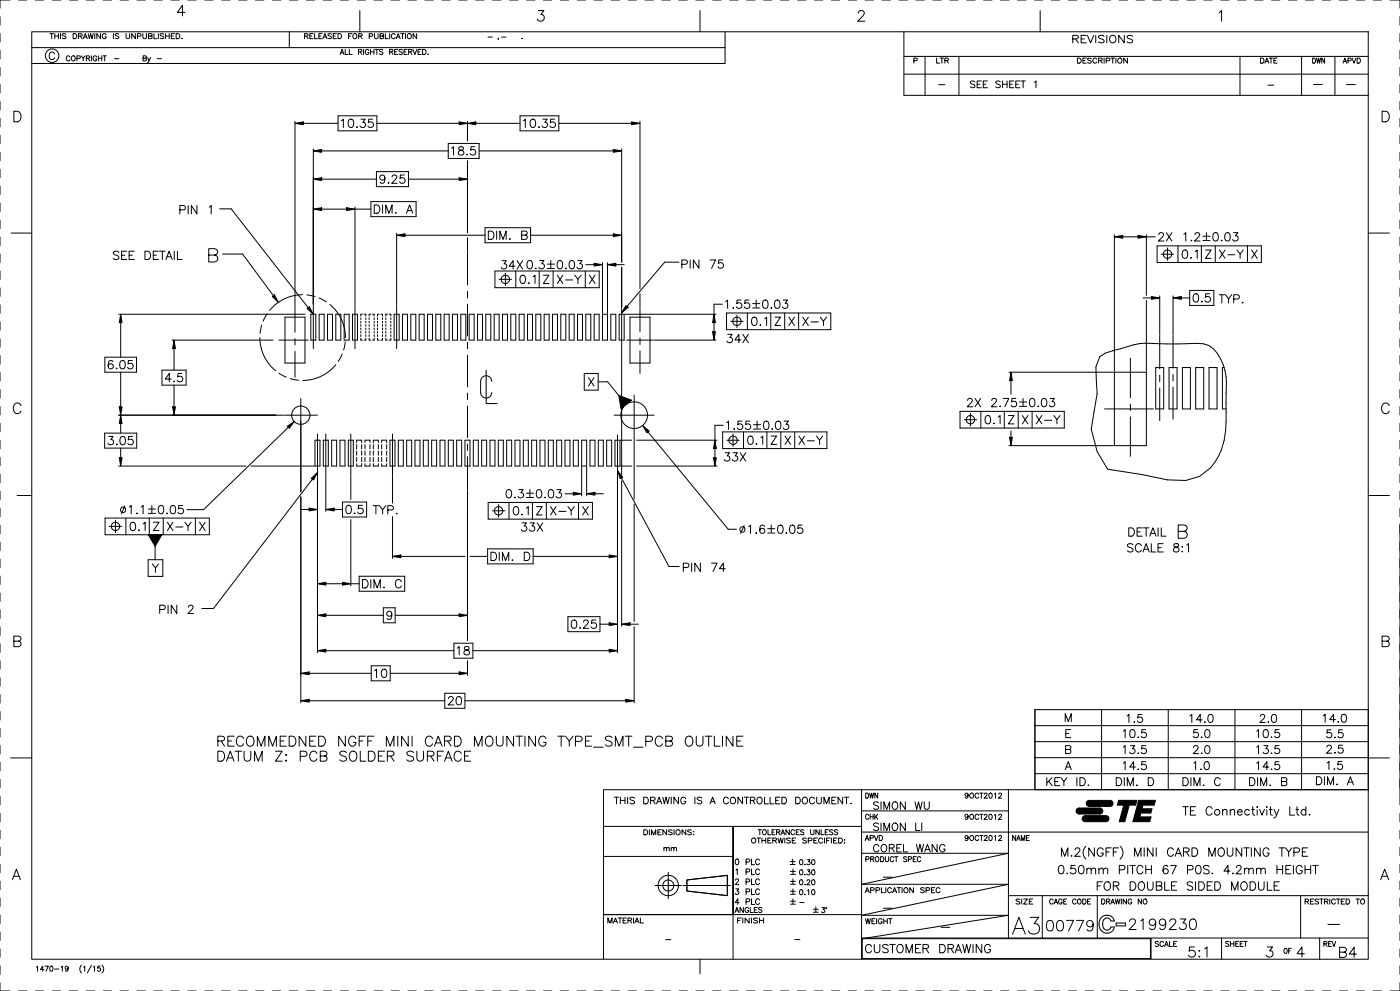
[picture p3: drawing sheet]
<svg xmlns="http://www.w3.org/2000/svg" width="420mm" height="297mm" viewBox="0 0 420 297" stroke-linecap="round" stroke-linejoin="round" font-family="sans-serif">
<g fill="none" stroke="#000" stroke-width=".3">
<path d="M3 0h-3v2.5M5.5 0h2.6M10.6 0h2.5M15.7 0h2.5M20.8 0h2.5M25.8 0h2.6M30.9 0h2.6M36 0h2.5M41.1 0h2.5M46.2 0h2.5M51.2 0h2.6M56.3 0h2.6"/>
<path d="M61.4 0h2.5M66.5 0h2.5M71.6 0h2.5M76.6 0h2.6M81.7 0h2.6M86.8 0h2.6M91.9 0h2.5M97 0h2.5M102.1 0h2.5M107.1 0h2.6M112.2 0h2.5M117.3 0h2.5"/>
<path d="M122.4 0h2.5M127.4 0h2.6M132.5 0h2.6M137.6 0h2.5M142.7 0h2.5M147.8 0h2.5M152.8 0h2.6M157.9 0h2.6M163 0h2.5M168.1 0h2.5M173.2 0h2.5M178.2 0h2.6"/>
<path d="M183.3 0h2.6M188.4 0h2.5M193.5 0h2.5M198.6 0h2.5M203.6 0h2.6M208.7 0h2.6M213.8 0h2.6M218.9 0h2.5M224 0h2.5M229.1 0h2.5M234.1 0h2.6M239.2 0h2.6"/>
<path d="M244.3 0h2.5M249.4 0h2.5M254.5 0h2.5M259.5 0h2.6M264.6 0h2.6M269.7 0h2.5M274.8 0h2.5M279.9 0h2.5M284.9 0h2.6M290 0h2.6M295.1 0h2.5M300.2 0h2.5"/>
<path d="M305.3 0h2.5M310.3 0h2.6M315.4 0h2.6M320.5 0h2.5M325.6 0h2.5M330.7 0h2.5M335.7 0h2.6M340.8 0h2.6M345.9 0h2.5M351 0h2.5M356.1 0h2.5M361.1 0h2.6"/>
<path d="M366.2 0h2.6M371.3 0h2.5M376.4 0h2.5M381.5 0h2.5M386.5 0h2.6M391.6 0h2.6M396.7 0h2.5M401.8 0h2.5M406.9 0h2.5M411.9 0h2.6M417 0h3v2.5M0 5v2.5"/>
<path d="M0 10.1v2.5M0 15.2v2.5M9.5 9.5h401v278h-401zM9.5 14.3h208M15 10.1h1M15.5 10.1v1.5M16.4 16.1a.83 .83 0 0 0-1-.5 .83 .83 0 0 0-.6 .9v.5a.83 .83 0 0 0 .6 .9 .83 .83 0 0 0 1-.6M16.4 10.8h1.1M16.4 10.1v1.5M17.5 10.1v1.5M18.1 10.1v1.5M19.8 10.3l-.4-.2-.7 .2 .1 .4 1 .5v.2l-.4 .2-.7-.2"/>
<path d="M21 17.1a.56 .56 0 0 0-.7-.4 .56 .56 0 0 0-.4 .6v.4a.56 .56 0 0 0 .4 .6 .56 .56 0 0 0 .7-.4M21.7 16.8a.68 .68 0 0 1 .9 .7 .68 .68 0 0 1-1 .5l-.2-.7zM21.9 10.1h.6a.79 .79 0 0 1 .5 .7 .79 .79 0 0 1-.5 .8h-.6zM23.1 17.5h.8l.1-.6-.9-.2v1.6M23.6 10.8l.9-.1 .1-.3-.3-.3h-.7v1.5M24.1 10.8l.5 .8M24.4 16.7l.6 .8 .5-.8M25 11.6l.6-1.5 .6 1.5M25 17.5v.8M25.2 11.1h.8M25.9 17.5l.9-.1 .1-.4-.3-.3h-.7v1.6M26.4 17.5l.5 .8"/>
<path d="M26.4 10.1l.4 1.5 .4-1.5 .4 1.5 .4-1.5M27.4 16.7v1.6M28.4 10.1v1.5M29 17.1a.56 .56 0 0 0-.6-.4 .56 .56 0 0 0-.5 .6v.4a.55 .55 0 0 0 .6 .6 .55 .55 0 0 0 .5-.6h-.3M29.5 17.5h1M29.5 16.7v1.6M30.1 10.1v1.5l-1-1.5v1.5M30.5 16.7v1.6M30.9 16.7h1M31.4 16.7v1.6M31.9 10.4a.65 .65 0 0 0-.9-.3 .65 .65 0 0 0-.3 .9 .59 .59 0 0 0 .6 .6 .59 .59 0 0 0 .6-.6h-.4M34 10.1v1.5"/>
<path d="M34.4 17.6h1.3M35.6 10.3l-.3-.2-.7 .2 .1 .4 .9 .5v.2l-.3 .2-.7-.2M37.8 10.1v1.1l.5 .4 .5-.2 .1-1.3M40.6 10.1v1.5l-1.1-1.5v1.5M41.2 10.9l1-.1 .1-.4-.4-.3h-.7v1.5M42.9 10.1v1.1l.4 .4 .6-.2v-1.3M42.9 17.5l.9-.1 .1-.4-.3-.3h-.7v1.5l1-.1v-.4l-.3-.2M44.3 17.2l.4 1-.5 .6M44.6 10.8l.9-.1 .2-.3-.4-.3h-.7v1.5l1-.2 .1-.3-.4-.3M45.2 17.2l-.5 1M46.2 10.1v1.5h.9M47.1 17.6h1.3"/>
<path d="M47.5 10.1v1.5M49.1 10.3l-.4-.2-.7 .2 .2 .4 .9 .3v.4l-.4 .2-.7-.2M49.7 10.8h1.1M49.7 10.1v1.5M50.8 10.1v1.5M51.4 10.8h.6M52.4 10.1h-1v1.5h1M52.8 10.1h.6a.79 .79 0 0 1 .6 .7 .79 .79 0 0 1-.6 .8h-.6zM54.5 11.5h.1zM55.5 3.7h-2.3l1.5-2.1v3.2M86.8 9.5v4.8M91.4 10.8l.9-.1 .1-.3-.4-.3h-.6v1.5"/>
<path d="M91.9 10.8l.5 .8M92.9 10.8h.7M93.9 10.1h-1v1.5h1M94.4 10.1v1.5h.9M95.7 10.8h.6M96.6 10.1h-.9v1.5h.9M96.9 11.6l.6-1.5 .6 1.5M97.1 11.1h.8M99.4 10.3l-.3-.2-.7 .2 .1 .4 .9 .5-.3 .4-.7-.2M100 10.8h.6M100.9 10.1h-.9v1.5h.9M101.4 10.1h.5a.8 .8 0 0 1 .6 .7 .8 .8 0 0 1-.6 .8h-.5z"/>
<path d="M102 16.3l.6-1.5 .6 1.5M102.3 15.8h.7M103.6 14.8v1.5h.8M104.6 10.8h.6M104.8 14.8v1.5h.9M105.5 10.1h-.9v1.5M107.5 15.5h.9l.2-.4-.4-.3h-.7v1.5M107.6 10.8l.9-.1 .2-.3-.4-.3h-.7v1.5M108 3.2v6.3M108.1 15.5l.5 .8M108.1 10.8l.6 .8M109.1 14.8v1.5"/>
<path d="M110.7 15.2a.56 .56 0 0 0-.7-.4 .56 .56 0 0 0-.4 .6v.4a.55 .55 0 0 0 .5 .5 .55 .55 0 0 0 .6-.5h-.4M110.8 10.9l.9-.1 .1-.4-.3-.3h-.7v1.5M111.2 15.5h1M111.2 14.8v1.5M112.2 14.8v1.5M112.4 10.1v1.1l.4 .4 .5-.2 .1-1.3M112.5 14.8h1.1M113.1 14.8v1.5M114 10.8l.9-.1 .2-.3-.4-.3h-.7v1.5l1-.2 .1-.3-.4-.3M114.9 15l-.4-.2-.7 .2 .2 .4 .8 .4 .1 .3-.4 .2-.7-.2M115.6 10.1v1.5h.9M116.9 15.5h.8l.2-.4-.4-.3h-.6v1.5"/>
<path d="M116.9 10.1v1.5M117.4 15.5l.5 .8M118.4 15.5h.6M118.6 10.4a.59 .59 0 0 0-.7-.3 .59 .59 0 0 0-.5 .6 .64 .64 0 0 0 .3 .8 .64 .64 0 0 0 .9-.3M118.9 11.6l.6-1.5 .6 1.5M119.1 11.1h.7M119.3 14.8h-.9v1.5h.9M120.2 10.1h1.1M120.7 15l-.4-.2-.6 .2 .1 .4 .9 .5-.4 .4-.6-.2M120.8 10.1v1.5M121.2 15.5h.6M121.7 10.1v1.5"/>
<path d="M122.2 14.8h-1v1.5h1M122.6 15.5h.8l.2-.4-.4-.3h-.6v1.5M123.1 15.5l.5 .8M123.9 14.8l.6 1.5 .5-1.5M125 10.1v1.5l-1.1-1.5v1.5M125.4 15.5h.6M126.4 14.8h-1v1.5h1M126.8 14.8h.5a.81 .81 0 0 1 .5 .8 .81 .81 0 0 1-.5 .7h-.5zM128.3 16.3h.1zM146.4 11.1h1.3M149.6 11.5l-.2 .4M150.5 11.1h1.3"/>
<path d="M156.5 11.5h.2zM161.5 3.2h1.6l-.9 1.2a1.06 1.06 0 0 1 1 1.5 1.06 1.06 0 0 1-1.7 .3l-.3-.5M210 3.2v6.3M217.5 9.5v9.5h-208M257.5 3.9l.1-.4 .5-.3 .9 .1a.72 .72 0 0 1 .1 1.1l-1.8 1.9h2.1M271.2 9.5v19.1h139.3M271.2 16.9h139.3M274.2 18.2l.8-.1 .1-.5-.9-.2v1.5M277.5 16.9v11.7M281 17.4v1.5h.9M282 17.4h1.1M282.6 17.4v1.5"/>
<path d="M283.5 18.1h.9l.1-.4-.4-.3h-.6v1.5M284 18.1l.5 .8M287.7 16.9v11.7M312.1 3.2v6.3M321.8 11.7l1.5-.1 .2-.6-.6-.4h-1.1v2.2M322.7 11.7l.8 1.1M323.2 17.4h.6a.79 .79 0 0 1 .6 .8 .79 .79 0 0 1-.6 .7h-.6zM324.3 11.7h1M324.9 18.1h.6M325.9 10.6h-1.6v2.2h1.6M325.9 17.4h-1v1.5h1M326.2 10.6l1 2.2 .9-2.2"/>
<path d="M327.4 17.6l-.4-.2-.7 .2 .1 .4 1 .5v.2l-.4 .2-.7-.2M328.7 10.6v2.2M329 17.8a.67 .67 0 0 0-1-.1 .67 .67 0 0 0 0 1 .67 .67 0 0 0 1-.1M329.6 18.1h.9l.2-.4-.4-.3h-.7v1.5M330.1 18.1l.6 .8M331.2 10.9a.99 .99 0 0 0-1.6 .2l.2 .3 1.2 .5 .2 .6a1.2 1.2 0 0 1-1.6 0M331.2 17.4v1.5M331.9 18.2l.9-.1 .2-.4-.4-.3h-.7v1.5M332 10.6v2.2M333.1 10.9a1.04 1.04 0 0 1 1.4 .1 1.04 1.04 0 0 1 0 1.4 1.04 1.04 0 0 1-1.4 .1l-.2-.5zM333.3 17.4h1.1M333.8 17.4v1.5"/>
<path d="M334.8 17.4v1.5M337.3 10.6v2.2l-1.7-2.2v2.2M338.2 17.4v1.5l-1.1-1.5v1.5M339.8 10.9a.99 .99 0 0 0-1.7 .2l.3 .3 1.1 .5 .3 .6a1.2 1.2 0 0 1-1.7 0M365.7 3.8l.8-.6v3.1M372 16.9v11.7M378.1 17.4h.6a.8 .8 0 0 1 .5 .8 .8 .8 0 0 1-.5 .7h-.6zM379.5 18.9l.6-1.5 .5 1.5M379.7 18.4h.7M380.8 17.4h1M381.3 17.4v1.5M382.2 18.1h.6"/>
<path d="M383.1 17.4h-.9v1.5h.9M390.5 16.9v11.7M393.8 17.4a.77 .77 0 0 1 .9 .8 .77 .77 0 0 1-.9 .7zM395 17.4l.3 1.5 .3-1.5 .3 1.5 .3-1.5M397.4 17.4v1.5l-.9-1.5v1.5M400.5 16.9v11.7M402.9 18.9l.6-1.5 .5 1.5M403.1 18.4h.7M404.4 18.2l.8-.1 .1-.5-.9-.2v1.5M405.7 17.4l.5 1.5 .6-1.5M407.1 17.4h.5a.81 .81 0 0 1 .5 .8 .81 .81 0 0 1-.5 .7h-.5zM420 5v2.5"/>
<path d="M420 10.1v2.5M420 15.2v2.5M0 20.2v2.6M0 25.3v2.6M0 30.4v2.5M0 35.5v2.5M4.2 33.3h1a1.68 1.68 0 0 1 1.1 1.6 1.68 1.68 0 0 1-1.1 1.6h-1zM88.5 37l2.5-.5v.9zM88.5 36.4v55.2M91 37h10.4M101.4 34.7h11.7v4.5h-11.7zM102.4 36.2l.6-.5v2.5"/>
<path d="M104.8 35.8a.79 .79 0 0 1 1.2 .4 1.26 1.26 0 0 1-.8 2 1.56 1.56 0 0 1-.4-2.4zM106.9 38.1h.3zM108.3 35.7h1.3l-.7 1a.84 .84 0 0 1 .6 1.3 .84 .84 0 0 1-1.5-.3M111.8 35.7h-1.2l-.1 1.1a.88 .88 0 0 1 1.3 0 .88 .88 0 0 1-.1 1.3 .88 .88 0 0 1-1.3-.4M113.1 37h24.6M137.7 36.5l2.5 .5-2.5 .4zM140.2 37l2.5-.5v.9zM140.2 36.4v5.8M142.7 37h13.3M156 34.7h11.7v4.5h-11.7zM157 36.2l.6-.5v2.5M159.4 35.8a.79 .79 0 0 1 1.2 .4 1.26 1.26 0 0 1-.9 2 1.57 1.57 0 0 1-.3-2.4z"/>
<path d="M161.5 38.1h.3zM162.8 35.7h1.3l-.7 1a.84 .84 0 0 1 .7 1.3 .84 .84 0 0 1-1.5-.3M166.4 35.7h-1.2l-.1 1.1a.88 .88 0 0 1 1.3 0 .88 .88 0 0 1-.1 1.3 .88 .88 0 0 1-1.3-.4M167.7 37h21.8M189.5 36.5l2.5 .5-2.5 .4zM192 36.4v50.1M271.2 22.2h139.3M281.6 25.4h1.9M292.5 24.6l-.5-.3-.9 .3 .2 .4 1.2 .7v.3l-.5 .3-.9-.3M293.1 25.2h.8M294.4 24.3h-1.3v2h1.3M295 25.2h.7"/>
<path d="M296.2 24.3h-1.2v2h1.2M300.1 24.6l-.5-.3-.9 .3 .2 .4 1.2 .7v.3l-.5 .3-.9-.3M300.8 25.2h1.3M300.8 24.3v2M302.1 24.3v2M302.9 25.2h.8M304.2 24.3h-1.3v2h1.3M304.7 25.2h.8M306 24.3h-1.3v2h1.3M306.3 24.3h1.3M306.9 24.3v2M310.3 24.7l.5-.4v2"/>
<path d="M380.4 25.5h1.7M394 25.3h2.7M404 25.3h2.6M414.6 33.3h1.1a1.68 1.68 0 0 1 1.1 1.6 1.68 1.68 0 0 1-1.1 1.6h-1.1zM420 20.2v2.6M420 25.3v2.6M420 30.4v2.5M420 35.5v2.5M0 40.6v2.5M0 45.6v2.6M0 50.7v2.6M0 55.8v2.5"/>
<path d="M94 45.2l2.5-.4v.8zM94 53.7l2.5-.4v.8zM94 44.6v46.7M96.5 45.2h38M96.5 53.7h16.4M112.9 51.4h9.6v4.5h-9.6zM115.5 53.3l-.2-.5a.78 .78 0 0 0-1.2-.1 .78 .78 0 0 0 .3 1.2 .78 .78 0 0 0 1.1-.6 1.19 1.19 0 0 1-1 1.6l-.5-.3M116.4 54.8h.3zM117.6 53l.5-.6 .8 .3a.75 .75 0 0 1-.2 1l-1.2 1.2h1.7M121.3 52.4h-1.2l-.1 1.1a.88 .88 0 0 1 1.3 0 .88 .88 0 0 1-.1 1.3 .88 .88 0 0 1-1.3-.3M122.5 53.7h15.2M134.5 43h9.2v4.5h-9.2z"/>
<path d="M135.5 44.5l.6-.5v2.5M137.7 44.1a.5 .5 0 0 0 .3 .8 .89 .89 0 0 1 1 .4 .89 .89 0 0 1-.1 1.1l-.8 .1a.72 .72 0 0 1-.7-.8 .72 .72 0 0 1 .8-.6l.5-.2a.5 .5 0 0 0 .2-.8zM137.7 53.3l2.5 .4-2.5 .4zM140 46.4h.2zM140.2 48.2v21.6M142.5 44h-1.2l-.1 1.1a.88 .88 0 0 1 1.3-.1 .88 .88 0 0 1-.2 1.4 .88 .88 0 0 1-1.2-.4M143.7 45.2h40.3M184 44.8l2.5 .4-2.5 .4zM186.5 44.6v34M420 40.6v2.5M420 45.6v2.6M420 50.7v2.6"/>
<path d="M420 55.8v2.5M0 60.9v2.5M0 66v2.5M0 71v2.6M0 76.1v2.6M3.4 69.9h6.1M35.7 75.6a.95 .95 0 0 0-1-.4 .95 .95 0 0 0-.7 .7l.2 .3 1.2 .5 .3 .7a1.12 1.12 0 0 1-1.7 0M36.5 76.5h.9M38 75.3h-1.5v2.5h1.5M38.7 76.5h1M40.3 75.3h-1.6v2.5h1.6M43.5 75.3h.8a1.33 1.33 0 0 1 .9 1.2 1.33 1.33 0 0 1-.9 1.3h-.8z"/>
<path d="M46 76.5h.9M47.5 75.3h-1.5v2.5h1.5M47.9 75.3h1.6M48.7 75.3v2.5M49.8 77.8l.9-2.5 1 2.5M50.1 77h1.2M52.3 75.3v2.5M53.2 75.3v2.5h1.5M54 62.9h1a.65 .65 0 0 0 .7-.7 .65 .65 0 0 0-.7-.6h-1v2.5M56.5 61.6v2.5M59.1 61.6v2.5l-1.7-2.5v2.5M62.6 76.4h1.7a1.02 1.02 0 0 0 1-1.1l-.4-.6-.6-.2h-1.7v4h1.7a1.04 1.04 0 0 0 1-1 1.04 1.04 0 0 0-1-1.1"/>
<path d="M62.8 62.1l.6-.5v2.5M65.9 62.6h3.5l23.1 29.6M66.8 76.1h6l9.2 12.5M94 62.7l2.5-.4v.8zM96.5 62.7h7.5M104 62.3l2.5 .4-2.5 .4zM106.5 62.1v29.2M106.5 62.7h4.8M111.3 60.4h13.5v4.5h-13.5zM112.3 61.4h.8a1.33 1.33 0 0 1 .9 1.3 1.33 1.33 0 0 1-.9 1.2h-.8zM114.8 61.4v2.5M115.7 63.9v-2.5l1 2.5 .9-2.5v2.5"/>
<path d="M118.6 63.8h.2zM119 70.5l2.5-.4v.8zM119 69.9v21.4M121.5 70.5h24M121.9 63.9l1-2.5 .9 2.5M122.3 63.1h1.2M140.2 71.3v3.9M140.2 75.4v10.1M145.5 68.3h13.7v4.5h-13.7zM146.5 69.3h.8a1.33 1.33 0 0 1 .9 1.2 1.33 1.33 0 0 1-.9 1.3h-.8zM149 69.3v2.5M149.9 71.8v-2.5l1 2.5 .9-2.5v2.5"/>
<path d="M150.6 78.1h1.3l-.7 1a.84 .84 0 0 1 .6 1.3 .84 .84 0 0 1-1.4-.3M152.8 71.6h.2zM154.5 79.8h-1.8l1.2-1.7v2.5M155.1 78.1l1.7 2.5M156.5 70.5l1.4-.2 .3-.3-.2-.5-.4-.2h-1.1v2.5h1.1a.65 .65 0 0 0 .6-.7 .65 .65 0 0 0-.6-.6M156.8 78.1l-1.7 2.5M158.5 78.2a.79 .79 0 0 1 1.1 .4 1.26 1.26 0 0 1-.8 2 1.56 1.56 0 0 1-.3-2.4zM159.2 70.5h24.8M161.9 78.1h1.3l-.7 .9a.84 .84 0 0 1 .6 1.4 .84 .84 0 0 1-1.4-.3M164.2 79.2h2.1M165.2 78.1v2.1M167.5 78.2a.79 .79 0 0 1 1.2 .4 1.26 1.26 0 0 1-.8 2 1.56 1.56 0 0 1-.4-2.4z"/>
<path d="M171.1 78.2a.79 .79 0 0 1 1.2 .4 1.26 1.26 0 0 1-.9 2 1.56 1.56 0 0 1-.3-2.4zM173.3 78.1h1.3l-.7 .9a.84 .84 0 0 1 .6 1.4 .84 .84 0 0 1-1.4-.3M175.7 79.3h2.5M178.2 78.9l2.5 .4-2.5 .4zM180.7 78.7v15.2M182.2 79.3l2.5-.4v.8zM182.2 78.7v15.2M184 70.1l2.5 .4-2.5 .4zM184.7 79.3h2.5M203.7 78.6h-4.3l-11.3 13.2M204.6 79.2h1a.65 .65 0 0 0 .6-.6 .65 .65 0 0 0-.6-.7h-1v2.5M207.1 77.9v2.5"/>
<path d="M209.7 77.9v2.5l-1.7-2.5v2.5M213 77.9h1.7l-1.2 2.5M216.8 77.9h-1.2l-.1 1.1a.88 .88 0 0 1 1.3 0 .88 .88 0 0 1-.1 1.3 .88 .88 0 0 1-1.3-.4M334.3 71l2.5-.4v.8zM334.3 70.4v40.9M336.8 71h4.6M341.4 70.6l2.5 .4-2.5 .4zM343.9 70.4v18.1M343.9 71h2.6M347.1 73.7h31.3v5h-31.3zM347.7 70.3l.4-.6 .9 .3a.75 .75 0 0 1-.3 1l-1.2 1.2h1.7M348.4 76.2h3.7"/>
<path d="M349.9 69.7l1.7 2.5M350.3 74.3v3.8M351.6 69.7l-1.7 2.5M353.4 73.7v5M355 75.1a.79 .79 0 0 1 1.2 .3 1.26 1.26 0 0 1-.8 2 1.57 1.57 0 0 1-.4-2.3zM355.2 70.2l.5-.5v2.5M357.1 77.3h.3zM357.4 72v.2zM358.5 70.3l.5-.6 .8 .3a.74 .74 0 0 1-.2 1l-1.2 1.2h1.6M358.6 75.4l.6-.5v2.5M360.4 73.7v5M360.9 72.1h2.1"/>
<path d="M360.9 70.8h2.1M361.7 74.9h1.6l-1.6 2.5h1.6M361.9 69.7v2.2M364.2 69.9a.79 .79 0 0 1 1.2 .3 1.26 1.26 0 0 1-.8 2 1.57 1.57 0 0 1-.4-2.3zM364.6 73.7v5M365.8 74.9l1.7 2.5M366.3 72.1h.3zM367.5 74.9l-1.7 2.5M367.8 69.9a.79 .79 0 0 1 1.2 .3 1.26 1.26 0 0 1-.9 2 1.57 1.57 0 0 1-.3-2.3zM368.3 76.4h2.2M370 69.7h1.3l-.7 1a.84 .84 0 0 1 .6 1.3 .84 .84 0 0 1-1.4-.2M371.1 74.9l.9 1.2 1-1.2"/>
<path d="M372 76.1v1.3M374.2 73.7v5M375.5 74.9l1.7 2.5M377.2 74.9l-1.7 2.5M410.5 69.9h6.3M420 60.9v2.5M420 66v2.5M420 71v2.6M420 76.1v2.6M0 81.2v2.5M0 86.3v2.5M0 91.4v2.5"/>
<path d="M0 96.4v2.6M35.6 94.2h55.9M36.2 94.2l.4 2.5h-.8zM36.2 96.7v10.4M78.5 97.4l-.5 2.5M80.1 94l-1.2 2.3M81.7 88.8l.6-.4 1.2 2.2zM85.5 95.1h6v13.7h-6zM88.5 91.8v7.8M90.8 88.3a12.8 12.8 0 0 0-9.9 4.7M92.1 88.4l2.4 .5M92.1 92.5l.7-.5 1.2 2.2z"/>
<path d="M93.2 94.2h1.5v7.7h-1.5zM94 91.6v12.9M95.7 89.3l2.2 1.2M95.7 94.2h1.5v7.7h-1.5zM98.2 94.2h1.5v7.7h-1.5zM98.9 91.2a12.8 12.8 0 0 1 4.7 10M100.7 94.2h1.5v7.7h-1.5zM103.2 94.2h1.5v7.7h-1.5zM105.7 94.2h1.5v7.7h-1.5zM106.5 91.6v12.9M108.2 95.3v.5M108.2 96.3v.5"/>
<path d="M108.2 97.3v.5M108.2 98.3v.5M108.2 99.3v.5M108.7 94.2h-.5v.6M109.2 94.2h.5v.6M109.7 95.3v.5M109.7 96.3v.5M109.7 97.3v.5M109.7 98.3v.5M109.7 99.3v.5M110.7 95.3v.5M110.7 96.3v.5"/>
<path d="M110.7 97.3v.5M110.7 98.3v.5M110.7 99.3v.5M111.2 94.2h-.5v.6M111.7 94.2h.5v.6M112.2 95.3v.5M112.2 96.3v.5M112.2 97.3v.5M112.2 98.3v.5M112.2 99.3v.5M113.2 95.3v.5M113.2 96.3v.5"/>
<path d="M113.2 97.3v.5M113.2 98.3v.5M113.2 99.3v.5M113.7 94.2h-.5v.6M114.2 94.2h.5v.6M114.7 95.3v.5M114.7 96.3v.5M114.7 97.3v.5M114.7 98.3v.5M114.7 99.3v.5M115.7 95.3v.5M115.7 96.3v.5"/>
<path d="M115.7 97.3v.5M115.7 98.3v.5M115.7 99.3v.5M116.2 94.2h-.5v.6M116.7 94.2h.5v.6M117.2 95.3v.5M117.2 96.3v.5M117.2 97.3v.5M117.2 98.3v.5M117.2 99.3v.5M118.2 94.2h1.5v7.7h-1.5zM119 91.6v12.9"/>
<path d="M120.7 94.2h1.5v7.7h-1.5zM123.2 94.2h1.5v7.7h-1.5zM125.7 94.2h1.5v7.7h-1.5zM128.2 94.2h1.5v7.7h-1.5zM130.7 94.2h1.5v7.7h-1.5zM133.2 94.2h1.5v7.7h-1.5zM135.7 94.2h1.5v7.7h-1.5zM138.2 94.2h1.5v7.7h-1.5zM140.2 87.4v1.9M140.2 91.2v9.5M140.7 94.2h1.5v7.7h-1.5zM143.2 94.2h1.5v7.7h-1.5z"/>
<path d="M145.7 94.2h1.5v7.7h-1.5zM148.2 94.2h1.5v7.7h-1.5zM148.5 81.2h31.3v5h-31.3zM149.7 83.7h3.8M150.7 94.2h1.5v7.7h-1.5zM151.6 81.8v3.8M153.2 94.2h1.5v7.7h-1.5zM154.7 81.2v5M155.7 94.2h1.5v7.7h-1.5zM156.4 82.6a.79 .79 0 0 1 1.1 .3 1.26 1.26 0 0 1-.8 2.1 1.57 1.57 0 0 1-.3-2.4zM158.2 94.2h1.5v7.7h-1.5zM158.6 84.7v.3z"/>
<path d="M159.9 82.9l.6-.4v2.5M160.6 80.5h.2zM160.7 94.2h1.5v7.7h-1.5zM161.8 81.2v5M163 82.5h1.7l-1.7 2.5h1.7M163.2 94.2h1.5v7.7h-1.5zM164.2 80.5h2.1M165.7 94.2h1.5v7.7h-1.5zM165.9 81.2v5M167.2 82.5l1.7 2.5M168.2 94.2h1.5v7.7h-1.5zM168.9 82.5l-1.7 2.5"/>
<path d="M169.6 80.5h.3zM169.7 83.9h2.1M170.7 94.2h1.5v7.7h-1.5zM172.4 82.5l1 1.2 .9-1.2M173.2 94.2h1.5v7.7h-1.5zM173.4 83.7v1.3M175.6 81.2v5M175.7 94.2h1.5v7.7h-1.5zM176.8 82.5l1.7 2.5M178.2 94.2h1.5v7.7h-1.5zM178.5 82.5l-1.7 2.5M180.7 94.2h1.5v7.7h-1.5z"/>
<path d="M183.2 94.2h1.5v7.7h-1.5zM185.7 94.2h1.5v7.7h-1.5zM186.5 80.1v12.1M186.5 92.4v12.1M187.5 94.2h27.3M187.8 91.6l.6 .5-1.9 1.6zM189 95.1h6v13.7h-6zM192 88v4.4M192 92.6v6.8M213.8 99.4h.8l-.4 2.5zM214.2 94.2l.4 2.5h-.8zM214.2 96.7v2.7"/>
<path d="M216.7 91.2h-2.5v3M217.7 90.4l.6-.5v2.5M218 93.8h31.2v5h-31.2zM219.2 96.3h3.8M219.8 92.3h.3zM221.1 94.4v3.8M222.3 89.9h-1.1l-.2 1.1a.88 .88 0 0 1 1.4 0 .88 .88 0 0 1-.2 1.3 .88 .88 0 0 1-1.3-.4M224.2 93.8v5M224.7 89.9h-1.2l-.1 1.1a.88 .88 0 0 1 1.3 0 .88 .88 0 0 1-.1 1.3 .88 .88 0 0 1-1.3-.4M225.8 92.3h2.1M225.8 91h2.1M225.8 95.2a.79 .79 0 0 1 1.2 .3 1.26 1.26 0 0 1-.8 2.1 1.56 1.56 0 0 1-.4-2.4z"/>
<path d="M226.9 89.9v2.2M228 97.4h.2zM229.1 90a.79 .79 0 0 1 1.2 .4 1.26 1.26 0 0 1-.8 2 1.56 1.56 0 0 1-.4-2.4zM229.4 95.5l.6-.4v2.5M231.2 93.8v5M231.3 92.3h.2zM232.5 95.1h1.7l-1.7 2.5h1.7M232.7 90a.79 .79 0 0 1 1.2 .4 1.26 1.26 0 0 1-.8 2 1.57 1.57 0 0 1-.4-2.4zM235 89.9h1.3l-.7 1a.84 .84 0 0 1 .6 1.3 .84 .84 0 0 1-1.5-.3M235.4 93.8v5M236.7 95.1l1.6 2.5M238.3 95.1l-1.6 2.5"/>
<path d="M239.6 93.8v5M240.8 95.1l1.7 2.5M242.5 95.1l-1.7 2.5M243.3 96.5h2.2M246.1 95.1l.9 1.2 1-1.2M247 96.3v1.3M342.9 89.3h2.5M343.9 90v21.3M345.4 88.9l2.5 .4-2.5 .4zM347.9 88.7v11.8M351.9 89.3l2.5-.4v.8zM351.9 88.7v11.8"/>
<path d="M354.4 89.3h2.5M356.9 87h7.3v4.5h-7.3zM358.3 88.2a.79 .79 0 0 1 1.2 .3 1.26 1.26 0 0 1-.9 2 1.57 1.57 0 0 1-.3-2.3zM360.4 90.4h.3zM362.9 88h-1.2l-.1 1.1a.88 .88 0 0 1 1.4 0 .88 .88 0 0 1-.2 1.3 .88 .88 0 0 1-1.3-.3M365.7 88.3h1.7M366.6 88.3v2.5M367.6 88.3l1 1.2 .9-1.2M368.6 89.5v1.3M370.1 89.6h1.1a.65 .65 0 0 0 .6-.6 .65 .65 0 0 0-.6-.7h-1.1v2.5M372.8 90.6v.2zM420 81.2v2.5"/>
<path d="M420 86.3v2.5M420 91.4v2.5M420 96.4v2.6M0 101.5v2.6M0 106.6v2.5M0 111.7v2.5M0 116.8v2.5M31.5 107.1h9.5v4.5h-9.5zM33.9 108.4a.71 .71 0 0 0-.7-.4 .71 .71 0 0 0-.6 .5l-.1 1.2a.78 .78 0 0 1 1-.6 .78 .78 0 0 1 .3 1.2 .78 .78 0 0 1-1.2-.1l-.1-.5M34.8 110.4h.3zM36.2 111.6v10.3M36.3 108.2a.79 .79 0 0 1 1.2 .3 1.26 1.26 0 0 1-.9 2.1 1.56 1.56 0 0 1-.3-2.4z"/>
<path d="M39.7 108.1h-1.2l-.1 1a.88 .88 0 0 1 1.3 0 .88 .88 0 0 1-.1 1.3 .88 .88 0 0 1-1.3-.3M48.6 110.9h7.2v4.5h-7.2zM51.4 113.6h-1.8l1.2-1.7v2.5M51.6 101.9h30.3M52.2 101.9l.4 2.5h-.8zM52.2 114.2v.2zM52.2 104.4v6.5M52.2 115.4v6.5M54.6 111.9h-1.2l-.1 1.1a.88 .88 0 0 1 1.3 0 .88 .88 0 0 1-.2 1.3 .88 .88 0 0 1-1.2-.3M78 101.2a12.8 12.8 0 0 0 4.7 9.9M83.7 111.9l2.2 1.1M83.7 101.9h8.7"/>
<path d="M87.1 113.5l2.4 .5M88.5 101.5v1.9M88.5 105.3v7.7M90.2 119.4v28M100.7 109.3a12.8 12.8 0 0 1-9.9 4.7M102.7 106.1l-1.2 2.2M103.6 102.4l-.5 2.5M108.2 101.4v.5h.5M108.2 100.3v.5M109.7 101.4v.5h-.5M109.7 100.3v.5M110.7 101.4v.5h.5"/>
<path d="M110.7 100.3v.5M112.2 101.4v.5h-.5M112.2 100.3v.5M113.2 101.4v.5h.5M113.2 100.3v.5M114.7 101.4v.5h-.5M114.7 100.3v.5M115.7 101.4v.5h.5M115.7 100.3v.5M117.2 101.4v.5h-.5M117.2 100.3v.5M140.2 102.6v1.9"/>
<path d="M140.2 106.4v9.5M140.2 117.8v1.9M145.9 111v10h3.3M147.5 114.3a1.67 1.67 0 0 0-1.6-1.7 1.67 1.67 0 0 0-1.7 1.7v3.3a1.67 1.67 0 0 0 1.7 1.7 1.67 1.67 0 0 0 1.6-1.7M175.3 111.9h4.2v5h-4.2zM176.5 113.2l1.7 2.5M178.2 113.2l-1.7 2.5M179.4 114.4h2.9l3.3 4.1M185.6 118.5l3.8 1.4-3.1 2.6zM186.5 104.7v37.9M188 101.9h7.9M190.2 118.4v12"/>
<path d="M192 101.3v1.9M192 105.1v6.8M196.2 101.9h18.6M218.3 100.2h1.3l-.7 1a.84 .84 0 0 1 .6 1.3 .84 .84 0 0 1-1.4-.3M222.3 101.9h-1.8l1.2-1.7v2.5M222.8 100.2l1.7 2.5M224.5 100.2l-1.7 2.5M292.5 119.4l1.7 2.5M294.2 119.4l-1.7 2.5M301 119.4h1.6l-1.2 2.5M302.7 111.6h31.4M303.3 111.6l.4 2.5h-.8z"/>
<path d="M303.3 114.1v4M304.8 119.4h-1.2l-.1 1.1a.88 .88 0 0 1 1.3 0 .88 .88 0 0 1-.2 1.3 .88 .88 0 0 1-1.3-.4M306.9 119.4v2.2M309.2 119.5a.79 .79 0 0 1 1.2 .4 1.26 1.26 0 0 1-.9 2 1.57 1.57 0 0 1-.3-2.4zM312.8 119.5a.79 .79 0 0 1 1.1 .4 1.26 1.26 0 0 1-.8 2 1.57 1.57 0 0 1-.3-2.4zM315 119.4h1.3l-.7 1a.84 .84 0 0 1 .6 1.3 .84 .84 0 0 1-1.4-.3M329.9 106.9l1.7-1.1 4.5-1.3a20.5 20.5 0 0 1 10.4-1.5l12.6-.1a6.3 6.3 0 0 1 6.2 3.1 16.9 16.9 0 0 1 2.5 12v2.7a53.5 53.5 0 0 1-.6 11.3 16.4 16.4 0 0 1-7.3 10.8l-4.2 1.2-5.4-.2-7.6-1.6-10.4-1.6-3.2-5.3-1.7-6.7 1.7-10.6-.3-8.1zM334.3 111.6h9.6v22h-9.6zM339.1 107.4v11.8M346.7 110.2h2.4v12.4h-2.4zM347.9 100.8v9.8M347.9 112.5v1.9"/>
<path d="M347.9 116.3v9.8M350.7 110.2h2.4v12.4h-2.4zM351.9 100.8v9.5M351.9 112.2v1.9M351.9 116v9.6M354.7 110.2h2.4v12.4h-2.4zM358.7 110.2h2.4v12.4h-2.4zM362.7 110.2h2.4v12.4h-2.4zM367.2 110.2h-.5v12.4h1.1M420 101.5v2.6M420 106.6v2.5M420 111.7v2.5"/>
<path d="M420 116.8v2.5M0 121.8v2.6M0 126.9v2.6M0 132v2.5M0 137.1v2.5M6.3 121.5a1.18 1.18 0 0 0-1.3-.7 1.18 1.18 0 0 0-1 1.2 1.39 1.39 0 0 0 .3 1.5 1.39 1.39 0 0 0 1.5 .3l.5-.6M31.4 129.8h9.6v4.5h-9.6zM32.6 130.8h1.3l-.7 1a.84 .84 0 0 1 .6 1.3 .84 .84 0 0 1-1.4-.3M34.9 133.2h.2zM35.6 124.4h49.4M35.6 139.7h38.2M35.8 121.9h.8l-.4 2.5z"/>
<path d="M35.8 137.2h.8l-.4 2.5zM36.2 124.4l.4 2.5h-.8zM36.2 126.9v2.9M36.2 134.3v2.9M36.3 130.9a.79 .79 0 0 1 1.2 .4 1.26 1.26 0 0 1-.8 2 1.56 1.56 0 0 1-.4-2.4zM39.8 130.8h-1.2l-.1 1.1a.88 .88 0 0 1 1.3 0 .88 .88 0 0 1-.2 1.3 .88 .88 0 0 1-1.3-.4M51.8 121.9h.8l-.4 2.5zM75.3 139.7h18.9M85.2 124.4h10M86.2 127.8l2.1-1.5-1.5 2.1zM86.5 128.1l-25.4 24.6h-5M94.5 131.9h1.5v7.8h-1.5z"/>
<path d="M95.2 130.1v12.7M97 131.9h1.5v7.8h-1.5zM97.7 130.1v12.7M99.5 131.9h1.5v7.8h-1.5zM102 131.9h1.5v7.8h-1.5zM104.5 131.9h1.5v7.8h-1.5zM105.2 130.1v12.7M107 139v.7h1.5v-.7M107 132.6v-.7h1.5v.7M107 133.3v1.2M107 135.2v1.2M107 137.1v1.2"/>
<path d="M108.5 133.3v1.2M108.5 135.2v1.2M108.5 137.1v1.2M109.5 139v.7h1.5v-.7M109.5 132.6v-.7h1.5v.7M109.5 133.3v1.2M109.5 135.2v1.2M109.5 137.1v1.2M111 133.3v1.2M111 135.2v1.2M111 137.1v1.2M112 139v.7h1.5v-.7"/>
<path d="M112 132.6v-.7h1.5v.7M112 133.3v1.2M112 135.2v1.2M112 137.1v1.2M113.5 133.3v1.2M113.5 135.2v1.2M113.5 137.1v1.2M114.5 139v.7h1.5v-.7M114.5 132.6v-.7h1.5v.7M114.5 133.3v1.2M114.5 135.2v1.2M114.5 137.1v1.2"/>
<path d="M116 133.3v1.2M116 135.2v1.2M116 137.1v1.2M117 131.9h1.5v7.8h-1.5zM117.7 130.1v12.7M119.5 131.9h1.5v7.8h-1.5zM122 131.9h1.5v7.8h-1.5zM124.5 131.9h1.5v7.8h-1.5zM127 131.9h1.5v7.8h-1.5zM129.5 131.9h1.5v7.8h-1.5zM132 131.9h1.5v7.8h-1.5zM134.5 131.9h1.5v7.8h-1.5z"/>
<path d="M137 131.9h1.5v7.8h-1.5zM139.5 131.9h1.5v7.8h-1.5zM140.2 121.6v9.6M140.2 133.1v1.9M140.2 136.9v10M142 131.9h1.5v7.8h-1.5zM144.5 131.9h1.5v7.8h-1.5zM147 131.9h1.5v7.8h-1.5zM149.5 131.9h1.5v7.8h-1.5zM152 131.9h1.5v7.8h-1.5zM154.5 131.9h1.5v7.8h-1.5zM157 131.9h1.5v7.8h-1.5z"/>
<path d="M159.5 131.9h1.5v7.8h-1.5zM162 131.9h1.5v7.8h-1.5zM164.5 131.9h1.5v7.8h-1.5zM167 131.9h1.5v7.8h-1.5zM169.5 131.9h1.5v7.8h-1.5zM172 131.9h1.5v7.8h-1.5zM174.5 131.9h1.5v7.8h-1.5zM174.5 139.9v8.7M176 139.9v8.7M177 131.9h1.5v7.8h-1.5zM179.5 131.9h1.5v7.8h-1.5zM182 131.9h1.5v7.8h-1.5z"/>
<path d="M184.2 124.4h12M184.5 131.9h1.5v7.8h-1.5zM185.2 130.3v12.1M186.2 139.7h3.3M186.2 131.9h3.3M190.2 130.7v18.9M191 139.7h24.1M191 131.9h24.1M192.8 127.5l1.9 1.7-.6 .5zM194.4 129.4l24.1 29.2h2.5M214.1 137.2h.8l-.4 2.5zM214.5 131.9l.4 2.5h-.8z"/>
<path d="M214.5 134.4v2.8M216.8 129.4h31.3v5h-31.3zM217 127.5h-2.5v4.4M217.5 135.7h1.3l-.7 .9a.84 .84 0 0 1 .6 1.4 .84 .84 0 0 1-1.4-.3M218 126.7l.6-.5v2.5M218 131.9h3.8M219.9 135.7h1.3l-.7 .9a.84 .84 0 0 1 .6 1.4 .84 .84 0 0 1-1.4-.3M219.9 130.1v3.7M220.1 128.6h.3zM222 135.7l1.7 2.5M222.6 126.2h-1.2l-.1 1.1a.88 .88 0 0 1 1.3 0 .88 .88 0 0 1-.1 1.3 .88 .88 0 0 1-1.3-.4M223 129.4v5"/>
<path d="M223.7 135.7l-1.7 2.5M224.7 130.8a.79 .79 0 0 1 1.1 .4 1.26 1.26 0 0 1-.8 2 1.56 1.56 0 0 1-.3-2.4zM225 126.2h-1.2l-.1 1.1a.88 .88 0 0 1 1.3 0 .88 .88 0 0 1-.2 1.3 .88 .88 0 0 1-1.2-.4M226.1 128.6h2.1M226.1 127.3h2.1M226.8 133.1h.2zM227.1 126.2v2.2M228.2 131.2l.6-.5v2.5M229.4 126.3a.79 .79 0 0 1 1.2 .4 1.26 1.26 0 0 1-.8 2 1.56 1.56 0 0 1-.4-2.4zM230.1 129.4v5M231.3 130.7h1.7l-1.7 2.5h1.7M231.5 128.6h.3z"/>
<path d="M233 126.3a.79 .79 0 0 1 1.2 .4 1.26 1.26 0 0 1-.9 2 1.56 1.56 0 0 1-.3-2.4zM234.2 129.4v5M235.2 126.2h1.3l-.7 1a.84 .84 0 0 1 .6 1.3 .84 .84 0 0 1-1.4-.3M235.5 130.7l1.7 2.5M237.2 130.7l-1.7 2.5M238.4 129.4v5M239.7 130.7l1.6 2.5M241.3 130.7l-1.6 2.5M242.2 132.1h2.1M244.9 130.7l1 1.2 .9-1.2M245.9 131.9v1.3M288 123.3h31.3v5h-31.3z"/>
<path d="M289.3 125.8h3.7M290.3 120l.4-.6 .9 .3a.75 .75 0 0 1-.3 1l-1.2 1.2h1.7M291.1 123.9v3.8M294.3 123.3v5M295.9 124.7a.79 .79 0 0 1 1.2 .3 1.26 1.26 0 0 1-.9 2 1.57 1.57 0 0 1-.3-2.3zM297.5 120l.5-.6 .8 .3a.75 .75 0 0 1-.2 1l-1.2 1.2h1.7M298 126.9h.3zM299.5 125l.5-.5v2.5M299.9 121.8h.2zM301.3 123.3v5M302.5 124.5h1.7l-1.7 2.5h1.7M302.7 133.6h31.4"/>
<path d="M302.9 131.1h.8l-.4 2.5zM303.3 129.2v1.9M305.5 123.3v5M305.8 121.8h2.2M305.8 120.5h2.2M306.7 124.5l1.7 2.5M308.4 124.5l-1.7 2.5M309.6 123.3v5M310.9 124.5l1.7 2.5M311.3 121.8h.3zM312.6 124.5l-1.7 2.5M313.4 126h2.1"/>
<path d="M316.1 124.5l1 1.2 .9-1.2M317.1 125.7v1.3M331.4 122.6h14.6M339.1 121.1v1.9M339.1 124.9v11.9M416.8 121.5a1.18 1.18 0 0 0-1.4-.7 1.18 1.18 0 0 0-.9 1.2 1.39 1.39 0 0 0 .3 1.5 1.39 1.39 0 0 0 1.5 .3l.5-.6M420 121.8v2.6M420 126.9v2.6M420 132v2.5M420 137.1v2.5M0 142.2v2.5M0 147.2v2.6"/>
<path d="M0 152.3v2.6M0 157.4v2.5M5.1 148.5h4.4M31.5 155.3h31.3v5h-31.3zM32.8 157.8h3.7M34.6 155.9v3.7M37.5 151.6l-1.1 2.4M37.8 155.3v5M38.8 152l.6-.5v2.5M39.4 156.6a.79 .79 0 0 1 1.2 .4 1.26 1.26 0 0 1-.9 2 1.56 1.56 0 0 1-.3-2.4zM41 153.7v.3zM41.5 158.9h.3z"/>
<path d="M42.4 152l.5-.5v2.5M43 157l.5-.5v2.5M44.5 153.9h2.1M44.5 152.6h2.1M44.8 155.3v5M45.6 151.5v2.1M46 156.5h1.7l-1.7 2.5h1.7M47.8 151.6a.79 .79 0 0 1 1.2 .4 1.26 1.26 0 0 1-.8 2 1.56 1.56 0 0 1-.4-2.4zM49 155.3v5M50.1 153.7v.3zM50.2 156.5l1.7 2.5M51.4 151.6a.79 .79 0 0 1 1.2 .4 1.26 1.26 0 0 1-.8 2 1.56 1.56 0 0 1-.4-2.4z"/>
<path d="M51.9 156.5l-1.7 2.5M52.7 157.9h2.2M54.8 151.5h-1.1l-.2 1.1a.88 .88 0 0 1 1.4-.1 .88 .88 0 0 1-.2 1.4 .88 .88 0 0 1-1.3-.4M55.5 156.5l.9 1.2 1-1.2M56.4 157.7v1.3M58.6 155.3v5M59.9 156.5l1.6 2.5M61.5 156.5l-1.6 2.5M90.2 148.9v61.7M90.2 152.7h2.5M92.7 152.3l2.5 .4-2.5 .4zM93.4 143.4l1.8-1.8-1.1 2.3z"/>
<path d="M93.7 143.6l-29.7 38.8h-3.5M95.2 143.1v52.5M97.7 152.7l2.5-.4v.8zM97.7 143.1v10.2M100.2 152.7h2.5M102.7 150.5h7.3v4.5h-7.3zM104.1 151.6a.79 .79 0 0 1 1.2 .3 1.26 1.26 0 0 1-.8 2.1 1.56 1.56 0 0 1-.4-2.4zM105.2 143.1v6.6M105.2 155.7v19.8M106.2 153.8h.3zM108.7 151.5h-1.1l-.2 1a.88 .88 0 0 1 1.4 0 .88 .88 0 0 1-.2 1.3 .88 .88 0 0 1-1.3-.3M111.9 151.5h1.7"/>
<path d="M112.8 151.5v2.5M113.8 151.5l1 1.2 .9-1.2M114.8 152.7v1.3M116.3 152.8h1.1a.65 .65 0 0 0 .6-.6 .65 .65 0 0 0-.6-.7h-1.1v2.5M117.7 143.1v7.7M117.7 154.8v12.5M118.8 153.9h.3zM140.2 147.1v44.9M146.5 150.6h31.2v5h-31.2zM147.7 153.1h3.8M149.6 151.2v3.8M152.2 146.9a.79 .79 0 0 1 1.2 .3 1.26 1.26 0 0 1-.9 2 1.56 1.56 0 0 1-.3-2.3z"/>
<path d="M152.7 150.6v5M154.3 149.1h.3zM154.3 152a.79 .79 0 0 1 1.2 .3 1.26 1.26 0 0 1-.8 2 1.56 1.56 0 0 1-.4-2.3zM155.6 146.7h1.3l-.7 1a.84 .84 0 0 1 .6 1.3 .84 .84 0 0 1-1.4-.2M156.5 154.2h.2zM156.6 156.7h1.3l-.7 1a.84 .84 0 0 1 .6 1.3 .84 .84 0 0 1-1.4-.3M157.9 149.1h2.1M157.9 147.8h2.1M157.9 152.3l.6-.5v2.5M159 146.7v2.2M159 156.7h1.3l-.7 1a.84 .84 0 0 1 .6 1.3 .84 .84 0 0 1-1.4-.3M159.7 150.6v5"/>
<path d="M161 151.8h1.7l-1.7 2.5h1.7M161.1 156.7l1.7 2.5M161.2 146.9a.79 .79 0 0 1 1.2 .3 1.26 1.26 0 0 1-.8 2 1.56 1.56 0 0 1-.4-2.3zM162.8 156.7l-1.7 2.5M163.5 149v.2zM163.9 150.6v5M164.8 146.9a.79 .79 0 0 1 1.2 .3 1.26 1.26 0 0 1-.8 2 1.56 1.56 0 0 1-.4-2.3zM165.2 151.8l1.6 2.5M166.8 151.8l-1.6 2.5M167.1 146.7h1.3l-.7 1a.84 .84 0 0 1 .6 1.3 .84 .84 0 0 1-1.5-.2M167.7 153.3h2.1M169.5 148h2.5"/>
<path d="M170.4 151.8l1 1.2 .9-1.2M171.4 153v1.3M172 147.6l2.5 .4-2.5 .4zM173.6 150.6v5M174.8 151.8l1.7 2.5M176 148l2.5-.4v.8zM176.5 151.8l-1.7 2.5M178.5 148h2.5M185.2 141l1.6 2-.7 .4zM185.2 142.6v53M186.4 143.2l14.3 26.6h3.1M186.5 144.1v43.6"/>
<path d="M190.2 151.1v35.2M223.3 157.5l-1.1 2.4M224.6 157.8l.6-.4v2.5M226.7 159.7h.3zM229.3 157.7a.71 .71 0 0 0-.6-.3 .71 .71 0 0 0-.7 .4l-.1 1.2a.78 .78 0 0 1 1.1-.6 .78 .78 0 0 1 .3 1.2 .78 .78 0 0 1-1.3-.1l-.1-.5M230.3 159.7h2.1M230.3 158.4h2.1M231.4 157.4v2.1M233.6 157.5a.79 .79 0 0 1 1.2 .3 1.26 1.26 0 0 1-.8 2.1 1.56 1.56 0 0 1-.4-2.4zM235.8 159.7h.2zM237.2 157.5a.79 .79 0 0 1 1.2 .3 1.26 1.26 0 0 1-.8 2.1 1.57 1.57 0 0 1-.4-2.4zM240.6 157.4h-1.1l-.2 1a.88 .88 0 0 1 1.4 0 .88 .88 0 0 1-.2 1.4 .88 .88 0 0 1-1.3-.4"/>
<path d="M338.6 158.2h.8a1.33 1.33 0 0 1 .9 1.2 1.33 1.33 0 0 1-.9 1.3h-.8zM341.1 159.4h1M342.7 158.2h-1.6v2.5h1.6M343 158.2h1.7M343.8 158.2v2.5M345.3 159.9h1.2M347.4 158.2v2.5M348.4 158.2v2.5h1.4M353.5 159.2h1.7a1.02 1.02 0 0 0 .9-1.1l-.4-.6-.5-.2h-1.7v4h1.7a1.04 1.04 0 0 0 1-1 1.04 1.04 0 0 0-1-1.1M410.5 148.5h6.3M420 142.2v2.5M420 147.2v2.6"/>
<path d="M420 152.3v2.6M420 157v81.6M0 162.5v2.5M0 167.6v2.5M0 172.6v2.6M0 177.7v2.6M44.4 167.7h4.4v5h-4.4zM44.5 160.3h4.1l-2.1 3.5zM45.7 169l.9 1.2 1-1.2M46.5 163.8v3.9M46.6 170.2v1.3M95.2 174.9l2.5-.4v.9z"/>
<path d="M97.7 174.9h5M102.7 174.5l2.5 .4-2.5 .5zM105.2 174.9h2.5M107.7 172.7h13.7v4.5h-13.7zM108.7 173.7h.9a1.33 1.33 0 0 1 .9 1.2 1.33 1.33 0 0 1-.9 1.3h-.9zM111.2 173.7v2.5M112.2 176.2v-2.5l.9 2.5 1-2.5v2.5M115 176.1h.3zM117.7 166.7l2.5-.4v.9zM120.2 166.7h19.3M120.4 174.3a.93 .93 0 0 0-1-.6 .93 .93 0 0 0-.8 .9v.6a.93 .93 0 0 0 .8 1 .93 .93 0 0 0 1-.6M141 166.7h5.3"/>
<path d="M146.3 164.5h13.6v4.5h-13.6zM147.3 165.5h.8a1.33 1.33 0 0 1 .9 1.2 1.33 1.33 0 0 1-.9 1.3h-.8zM149.8 165.5v2.5M150.7 168v-2.5l1 2.5 .9-2.5v2.5M153.6 167.9h.2zM157.3 165.5h.8a1.33 1.33 0 0 1 .9 1.2 1.33 1.33 0 0 1-.9 1.3h-.8zM159.9 166.7h22.8M182.7 166.3l2.5 .4-2.5 .5zM205 170.1h1.1a.65 .65 0 0 0 .6-.7 .65 .65 0 0 0-.6-.6h-1.1v2.5M207.5 168.8v2.5M210.1 168.8v2.5l-1.7-2.5v2.5M213.4 168.8h1.7l-1.2 2.5"/>
<path d="M217.6 170.4h-1.8l1.2-1.6v2.5M339.9 163.3a.95 .95 0 0 0-.9-.4 .95 .95 0 0 0-.8 .6l.3 .4 1.2 .5 .2 .7a1.12 1.12 0 0 1-1.7 0M342.4 163.5a.93 .93 0 0 0-1-.6 .93 .93 0 0 0-.8 1v.6a.93 .93 0 0 0 .8 .9 .93 .93 0 0 0 1-.6M342.9 165.4l.9-2.5 1 2.5M343.2 164.6h1.2M344.9 160.7l1-2.5 .9 2.5M345.4 162.9v2.5h1.4M347.4 164.1h1M349 162.9h-1.6v2.5h1.6M352.3 163.1a.49 .49 0 0 0 .2 .8 .89 .89 0 0 1 1 .3 .89 .89 0 0 1 0 1.1l-.9 .1a.72 .72 0 0 1-.6-.7 .72 .72 0 0 1 .8-.7l.4-.1a.5 .5 0 0 0 .3-.8zM354.7 165.2v.2zM354.7 163.8v.2z"/>
<path d="M356 163.4l.6-.5v2.5M0 182.8v2.5M0 187.9v2.5M0 193v2.5M0 198v2.6M4.2 192.2h1.3a.81 .81 0 0 0 .8-1l-.3-.4-.5-.2h-1.3v3.2h1.3a.83 .83 0 0 0 .8-.8 .83 .83 0 0 0-.8-.8M47.9 182.7h1.1a.65 .65 0 0 0 .6-.7 .65 .65 0 0 0-.6-.6h-1.1v2.5M50.4 181.4v2.5M53 181.4v2.5l-1.6-2.5v2.5M56.5 182l.5-.6 .8 .2a.75 .75 0 0 1-.2 1.1l-1.2 1.2h1.6M95.2 195l2.5-.4v.8zM95.2 184.4l2.5-.4v.8z"/>
<path d="M97.7 195h38.5M97.7 184.4h17.3M111.4 199.5h5.7v4.5h-5.7zM115 182.2h3.5v4.5h-3.5zM117.5 184l-.1-.5a.78 .78 0 0 0-1.2-.1 .78 .78 0 0 0 .3 1.3 .78 .78 0 0 0 1-.7 1.19 1.19 0 0 1-.9 1.7l-.5-.4M118.5 184.4h19.2M136.2 192.8h5.7v4.5h-5.7zM137.2 194.2l.6-.4v2.5M137.7 184l2.5 .4-2.5 .4zM139.4 193.9a.49 .49 0 0 0 .3 .8 .89 .89 0 0 1 1 .4 .89 .89 0 0 1-.1 1l-.8 .2a.72 .72 0 0 1-.7-.8 .72 .72 0 0 1 .8-.7l.5-.1a.49 .49 0 0 0 .2-.8zM140.2 198v4.4M141.9 195h40.8"/>
<path d="M170.4 184.8h9.6v4.5h-9.6zM171.7 185.9a.79 .79 0 0 1 1.2 .4 1.26 1.26 0 0 1-.8 2 1.57 1.57 0 0 1-.4-2.4zM174 188.1v.2zM175.1 186.4l.4-.6 .9 .3a.74 .74 0 0 1-.3 1l-1.2 1.2h1.7M178.7 185.8h-1.1l-.2 1.1a.88 .88 0 0 1 1.4 0 .88 .88 0 0 1-.2 1.3 .88 .88 0 0 1-1.3-.4M180 187.1h2.7M182.7 194.6l2.5 .4-2.5 .4zM182.7 186.6l2.5 .5-2.5 .4zM186.5 187.1l2.5-.5v.9zM189 187.1h2.5M190.2 187.8v22.8M414.6 192.2h1.4a.81 .81 0 0 0 .8-1l-.4-.4-.4-.2h-1.4v3.2h1.4a.83 .83 0 0 0 .8-.8 .83 .83 0 0 0-.8-.8"/>
<path d="M0 203.1v2.6M0 208.2v2.5M0 213.3v2.5M0 218.4v2.5M90.2 201.8l2.5-.4v.8zM90.2 210l2.5-.4v.8zM92.7 201.8h18.7M92.7 210h40.7M112.4 201l.6-.5v2.5M114.8 200.7a.79 .79 0 0 1 1.1 .3 1.26 1.26 0 0 1-.8 2 1.56 1.56 0 0 1-.3-2.3zM117.1 201.8h20.6M133.4 207.8h6.1v4.5h-6.1z"/>
<path d="M134.6 209.4l.4-.6 .9 .2a.75 .75 0 0 1-.3 1.1l-1.2 1.2h1.7M137.2 208.9a.79 .79 0 0 1 1.2 .3 1.26 1.26 0 0 1-.9 2.1 1.56 1.56 0 0 1-.3-2.4zM137.7 201.4l2.5 .4-2.5 .4zM139.5 210h48.2M187.7 209.6l2.5 .4-2.5 .4zM310.5 212.7h100v24h-100zM310.5 217.5h100M319.6 216.3v-2.4l.9 2.4 .9-2.4v2.4M319.7 219.8h.9M321.2 218.7h-1.5v2.4h1.5M330.5 212.7v24M337 219.1l.5-.4v2.4"/>
<path d="M338.1 214.6l.6-.5v2.4M339.3 218.8a.76 .76 0 0 1 1.1 .3 1.12 1.12 0 0 1 .1 1.4 1.12 1.12 0 0 1-1.2 .4 1.77 1.77 0 0 1 0-2.1zM340.2 216.4h.2zM342.6 214.1h-1.2l-.1 1.1a.85 .85 0 0 1 1.3-.1 .85 .85 0 0 1-.2 1.3 .85 .85 0 0 1-1.2-.3M343.7 218.7h-1.1l-.1 1a.85 .85 0 0 1 1.3 0 .85 .85 0 0 1-.2 1.3 .85 .85 0 0 1-1.3-.4M350.5 212.7v24M357 214.6l.5-.5v2.4M359.3 218.7h-1.1l-.1 1a.85 .85 0 0 1 1.3 0 .85 .85 0 0 1-.2 1.3 .85 .85 0 0 1-1.2-.4M360.6 215.7h-1.7l1.2-1.6v2.4M361.3 216.4h.3zM361.7 218.8a.76 .76 0 0 1 1.2 .3 1.12 1.12 0 0 1 .1 1.3 1.12 1.12 0 0 1-1.3 .5 1.76 1.76 0 0 1 0-2.1zM362.7 214.2a.76 .76 0 0 1 1.1 .4 1.12 1.12 0 0 1 .2 1.3 1.12 1.12 0 0 1-1.3 .5 1.77 1.77 0 0 1 0-2.2z"/>
<path d="M370.5 212.7v24M377 219.1l.5-.4v2.4M378.1 214.7l.4-.6h.5l.4 .5-.3 .8-1.1 1.1h1.6M379.3 218.8a.76 .76 0 0 1 1.1 .3 1.12 1.12 0 0 1 .1 1.4 1.12 1.12 0 0 1-1.2 .4 1.77 1.77 0 0 1 0-2.1zM380.5 216.3v.2zM381.7 214.2a.76 .76 0 0 1 1.2 .4 1.12 1.12 0 0 1 .1 1.3 1.12 1.12 0 0 1-1.3 .5 1.77 1.77 0 0 1 0-2.2zM383.7 218.7h-1.1l-.1 1a.85 .85 0 0 1 1.3 0 .85 .85 0 0 1-.2 1.3 .85 .85 0 0 1-1.3-.4M390.5 212.7v24M397 214.5l.5-.4v2.4M399.3 218.7h-1.1l-.1 1.1a.85 .85 0 0 1 1.3-.1 .85 .85 0 0 1-.2 1.3 .85 .85 0 0 1-1.2-.3M400.6 215.7h-1.7l1.2-1.6v2.4M401.4 216.2v.3z"/>
<path d="M402.7 214.2a.76 .76 0 0 1 1.1 .3 1.12 1.12 0 0 1 .2 1.4 1.12 1.12 0 0 1-1.3 .5 1.77 1.77 0 0 1 0-2.2zM402.8 218.7h-1.2l-.1 1.1a.85 .85 0 0 1 1.3-.1 .85 .85 0 0 1-.2 1.3 .85 .85 0 0 1-1.2-.3M0 223.4v2.6M0 228.5v2.6M0 233.6v2.5M0 238.7v2.5M3.2 227.2h6.3M65.4 222.1h1.2a.77 .77 0 0 0 .8-.9l-.8-.6h-1.2v3M65.4 225.1h.9a1.59 1.59 0 0 1 1.1 1.5 1.59 1.59 0 0 1-1.1 1.5h-.9zM66.3 222.1l1.1 1.5M67.9 228.1l1.2-3 1.1 3M68.4 227.1h1.4"/>
<path d="M68.4 222.1h1.1M70.2 220.6h-1.8v3h1.8M70.5 225.1h2M71.5 225.1v3M73.1 221.4a1.11 1.11 0 0 0-1.3-.8 1.11 1.11 0 0 0-.9 1.2 1.31 1.31 0 0 0 .3 1.4 1.31 1.31 0 0 0 1.4 .3l.5-.6M73.2 225.1v2.2a1.01 1.01 0 0 0 1 .8 1.01 1.01 0 0 0 1-.8v-2.2M74.5 220.8a1.38 1.38 0 0 1 1.6 .4 1.38 1.38 0 0 1 0 1.7 1.11 1.11 0 0 1-1.3 .7 1.11 1.11 0 0 1-.9-1.1 1.87 1.87 0 0 1 .6-1.7zM76.4 228.1v-3l1.1 3 1.1-3v3M77.2 223.6v-3l1.1 3 1.2-3v3M80.6 223.6v-3l1.2 3 1.1-3v3M82.6 225.1h2l-2 3h2M84 222.1h1.2"/>
<path d="M85.6 226.3h.3zM85.8 227.8v.3zM85.9 220.6h-1.9v3h1.9M86.7 220.6h1a1.59 1.59 0 0 1 1.1 1.5 1.59 1.59 0 0 1-1.1 1.5h-1zM90.1 226.7h1.3a.78 .78 0 0 0 .7-.8 .78 .78 0 0 0-.7-.8h-1.3v3M91.8 220.6v3l-2.1-3v3M92.9 222.1h1.1M94.8 220.6h-1.9v3h1.9M95.1 225.9a1.11 1.11 0 0 0-1.3-.8 1.11 1.11 0 0 0-.9 1.2 1.31 1.31 0 0 0 .3 1.4 1.31 1.31 0 0 0 1.4 .3l.5-.6M95.6 220.6h1a1.59 1.59 0 0 1 1 1.5 1.59 1.59 0 0 1-1 1.5h-1zM96.1 226.6h1.3a.77 .77 0 0 0 .7-.9l-.7-.6h-1.3v3h1.3a.78 .78 0 0 0 .7-.7 .78 .78 0 0 0-.7-.8M103.6 220.6v3l-2-3v3"/>
<path d="M103.9 225.6a1.14 1.14 0 0 0-2 .3l.3 .4 1.2 .4a.74 .74 0 0 1 .5 .6 .74 .74 0 0 1-.3 .7 1.38 1.38 0 0 1-1.7-.3M105.1 225.6a1.1 1.1 0 0 1 1.2-.4 1.1 1.1 0 0 1 .8 1.1 1.3 1.3 0 0 1-.3 1.4 1.3 1.3 0 0 1-1.5 .3 1.84 1.84 0 0 1-.2-2.4zM106.8 221.4a1.11 1.11 0 0 0-1.3-.8 1.11 1.11 0 0 0-.9 1.2 1.31 1.31 0 0 0 .3 1.4 1.31 1.31 0 0 0 1.4 .3l.5-.6v-.4h-.8M107.7 222.1h1.2M108.1 225.1v3h1.7M109.6 220.6h-1.9v3M110.3 222.1h1.2M110.5 225.1h1a1.59 1.59 0 0 1 1.1 1.5 1.59 1.59 0 0 1-1.1 1.5h-1zM112.2 220.6h-1.9v3M113.5 226.6h1.1M115.4 225.1h-1.9v3h1.9M115.9 223.6v-3l1.1 3 1.2-3v3"/>
<path d="M116.2 226.6h1.3a.77 .77 0 0 0 .7-.9l-.7-.6h-1.3v3M117.2 226.6l1 1.5M119.3 220.6v3M122.5 220.6v3l-2-3v3M123.6 220.6v3M124.1 225.6a1.14 1.14 0 0 0-1.1-.5 1.14 1.14 0 0 0-.9 .8l.3 .4 1.1 .4a.74 .74 0 0 1 .5 .6 .74 .74 0 0 1-.2 .7 1.38 1.38 0 0 1-1.7-.3M125.1 225.1v2.2a1.01 1.01 0 0 0 1 .8 1.01 1.01 0 0 0 1-.8v-2.2M128.2 226.6h1.3a.77 .77 0 0 0 .7-.9l-.7-.6h-1.3v3M129.2 226.6l1 1.5M129.8 221.4a1.11 1.11 0 0 0-1.3-.8 1.11 1.11 0 0 0-.9 1.2 1.31 1.31 0 0 0 .3 1.4 1.31 1.31 0 0 0 1.4 .3l.5-.6M130.3 223.6l1.2-3 1.1 3M130.8 222.6h1.4"/>
<path d="M131.2 226.6h1.1M133.1 225.1h-1.9v3M133.3 222.1h1.3a.77 .77 0 0 0 .7-.9l-.7-.6h-1.3v3M133.4 228.1l1.1-3 1.1 3M133.8 227.1h1.4M134.3 222.1l1 1.5M136.3 220.6h1a1.59 1.59 0 0 1 1.1 1.5 1.59 1.59 0 0 1-1.1 1.5h-1zM138.4 225.9a1.11 1.11 0 0 0-1.3-.8 1.11 1.11 0 0 0-.9 1.2 1.31 1.31 0 0 0 .3 1.4 1.31 1.31 0 0 0 1.4 .3l.5-.6M139.4 226.6h1.1M141.2 225.1h-1.8v3h1.8M142.3 223.6v-3l1.2 3 1.1-3v3M146.2 220.8a1.38 1.38 0 0 1 1.6 .4 1.38 1.38 0 0 1 0 1.7 1.11 1.11 0 0 1-1.3 .7 1.11 1.11 0 0 1-.9-1.1 1.87 1.87 0 0 1 .6-1.7z"/>
<path d="M148.9 220.6v2.2a1.01 1.01 0 0 0 1 .8 1.01 1.01 0 0 0 1-.8v-2.2M154.1 220.6v3l-2-3v3M154.8 220.6h2M155.8 220.6v3M157.5 220.6v3M160.6 220.6v3l-2-3v3M163.8 221.4a1.11 1.11 0 0 0-1.3-.8 1.11 1.11 0 0 0-.9 1.2 1.31 1.31 0 0 0 .3 1.4 1.31 1.31 0 0 0 1.4 .3l.5-.6v-.4h-.7M167.4 220.6h1.9M168.3 220.6v3M169.6 220.6l1.2 1.5 1.1-1.5M170.8 222.1v1.5M172.6 222.2h1.3a.78 .78 0 0 0 .8-.8 .78 .78 0 0 0-.8-.8h-1.3v3"/>
<path d="M175.6 222.1h1.2M177.5 220.6h-1.9v3h1.9M178.1 223.9h2.8M183.6 221.1a1.14 1.14 0 0 0-1.1-.5 1.14 1.14 0 0 0-.9 .8l.3 .4 1.1 .4a.74 .74 0 0 1 .6 .6 .74 .74 0 0 1-.3 .7 1.38 1.38 0 0 1-1.7-.3M184.3 238.9h1.3M184.6 223.6v-3l1.1 3 1.2-3v3M184.9 238.9v2M186.1 239.9h1.4M186.1 238.9v2M187.5 238.9v2M187.6 220.6h2M188.3 238.9v2"/>
<path d="M188.6 220.6v3M190 223.9h2.9M190.4 239.2l-.5-.3-.9 .3 .2 .5 1.2 .6v.3l-.5 .3-.9-.3M193.1 238.9h.7a1.05 1.05 0 0 1 .7 1 1.05 1.05 0 0 1-.7 1h-.7zM193.7 222.2h1.3a.78 .78 0 0 0 .8-.8 .78 .78 0 0 0-.8-.8h-1.3v3M195.2 239.9l1.2-.1 .2-.5-.5-.4h-.9v2M195.9 239.9l.7 1M198.7 221.4a1.11 1.11 0 0 0-1.2-.8 1.11 1.11 0 0 0-.9 1.2 1.31 1.31 0 0 0 .3 1.4 1.31 1.31 0 0 0 1.4 .3l.4-.6M198.8 238.9l.5 2 .5-2 .5 2 .5-2M199.7 222.1h1.3a.77 .77 0 0 0 .7-.9l-.7-.6h-1.3v3h1.3a.78 .78 0 0 0 .8-.7 .78 .78 0 0 0-.8-.8M201.4 238.9v2M203.5 238.9v2l-1.3-2v2"/>
<path d="M205.7 239.4a.77 .77 0 0 0-.8-.5 .77 .77 0 0 0-.7 .8 .85 .85 0 0 0 .3 1.1 .85 .85 0 0 0 1.1-.2l.1-.4h-.5M206.1 220.8a1.38 1.38 0 0 1 1.7 .4 1.38 1.38 0 0 1-.1 1.7 1.11 1.11 0 0 1-1.2 .7 1.11 1.11 0 0 1-.9-1.1 1.87 1.87 0 0 1 .5-1.7zM208.5 238.9v2M208.9 220.6v2.2a1.01 1.01 0 0 0 1 .8 1.01 1.01 0 0 0 1-.8v-2.2M210.5 239.2l-.5-.3-.8 .3 .2 .5 1.1 .6v.3l-.5 .3-.8-.3M211.6 220.6h2M212.6 220.6v3M214.3 220.6v3h1.7M216.7 220.6v3M218.5 239.4a.77 .77 0 0 0-.8-.5 .77 .77 0 0 0-.7 .8 .85 .85 0 0 0 .3 1.1 .85 .85 0 0 0 1.1-.2l.1-.2M219.3 239.2a.84 .84 0 0 1 1.1-.1 .84 .84 0 0 1 .3 1.1 .79 .79 0 0 1-.8 .7 .79 .79 0 0 1-.8-.7zM219.9 220.6v3l-2-3v3"/>
<path d="M221 222.1h1.2M222.8 238.9v2l-1.4-2v2M222.9 220.6h-1.9v3h1.9M223.3 238.9h1.3M223.9 238.9v2M225.1 239.9l1.2-.1 .2-.5-.5-.4h-.9v2M225.8 239.9l.7 1M227.3 239.2a.84 .84 0 0 1 1.1-.1 .84 .84 0 0 1 .3 1.1 .79 .79 0 0 1-.8 .7 .79 .79 0 0 1-.8-.7zM229.4 238.9v2h1.1M231 238.9v2h1.2M232.7 239.9h.8M234 238.9h-1.3v2h1.3"/>
<path d="M234.6 238.9h.6a1.05 1.05 0 0 1 .8 1 1.05 1.05 0 0 1-.8 1h-.6zM238.7 238.9h.7a1.05 1.05 0 0 1 .7 1 1.05 1.05 0 0 1-.7 1h-.7zM240.9 239.2a.84 .84 0 0 1 1.1-.1 .84 .84 0 0 1 .2 1.1 .79 .79 0 0 1-.8 .7 .79 .79 0 0 1-.7-.7zM244.3 239.4a.77 .77 0 0 0-.8-.5 .77 .77 0 0 0-.7 .8 .85 .85 0 0 0 .3 1.1 .85 .85 0 0 0 1.1-.2l.1-.2M245 238.9v1.4l.6 .6 .7-.3 .1-1.7M249.5 239.9h.8M250.8 238.9h-1.3v2h1.3M252.8 238.9v2l-1.4-2v2M253.3 238.9h1.3M254 238.9v2M258.5 236.7v50.8M259.7 237.7a.77 .77 0 0 1 .9 .7 .77 .77 0 0 1-.9 .8z"/>
<path d="M260.9 237.7l.3 1.5 .3-1.5 .3 1.5 .3-1.5M263.3 237.7v1.5l-.8-1.5v1.5M290.4 238.2l-.1-.3a.47 .47 0 0 0-.7 0 .47 .47 0 0 0 .2 .7 .47 .47 0 0 0 .6-.4 .72 .72 0 0 1-.6 1l-.2-.2M291.1 237.9l.1-.1a.68 .68 0 0 1 .9 .7 .68 .68 0 0 1-1 .5l-.2-.4zM293.6 238.1a.56 .56 0 0 0-.6-.4 .56 .56 0 0 0-.5 .6v.3a.56 .56 0 0 0 .5 .6 .56 .56 0 0 0 .6-.4M293.9 237.7h1M294.4 237.7v1.5M295.3 238.1l.3-.4 .5 .3-.9 1.2h1M296.9 237.8a.74 .74 0 0 1 .9 .5 .74 .74 0 0 1-.6 .9l-.5-.3-.1-.6zM298.3 238l.4-.3v1.5M299.6 238.1l.3-.4 .6 .3-1 1.2h1M302.5 236.7v44.4"/>
<path d="M310.5 222.3h100M310.5 227.1h100M310.5 231.9h100M314 233.1v2.4M314.6 234.1l1 1.4M315.6 233.1l-1.6 1.6M316.4 234.2h.9M317.9 233.1h-1.5v2.4h1.5M318.3 233.1l.9 1.1 .9-1.1M319.2 234.2v1.3M319.6 230.7l.9-2.4 .9 2.4M319.7 224.6l1.3-.1 .3-.3-.1-.5-.5-.2h-1v2.4h1a.62 .62 0 0 0 .6-.7 .62 .62 0 0 0-.6-.6"/>
<path d="M319.9 229.9h1.2M323.1 233.1v2.4M324 233.1h.8a1.27 1.27 0 0 1 .8 1.2 1.27 1.27 0 0 1-.8 1.2h-.8zM326.5 235.2v.3zM334.9 233.1h.8a1.27 1.27 0 0 1 .8 1.2 1.27 1.27 0 0 1-.8 1.2h-.8zM335.6 239.9h5.5l-.4 1.4h-1.9l-1.4 5h-1.6l1.3-5h-1.9zM337 223.9l.5-.4v2.4M337 228.7l.5-.4v2.4M337.3 233.1v2.4M338.2 235.5v-2.4l.9 2.4 .9-2.4v2.4M339.2 223.5h1.2l-.7 .9a.8 .8 0 0 1 .6 1.3 .8 .8 0 0 1-1.4-.3M340.6 229.9h-1.7l1.2-1.6v2.4"/>
<path d="M340.9 235.3h.3zM341.3 225.7h.3zM341.3 220.9h.3zM341.3 230.5h.3zM341.6 239.9h5l-.3 1.4h-3.5l-.3 1.1h3.1l-.3 1.3h-3.1l-.3 1.1h3.4l-.4 1.5h-5zM343.7 223.5h-1.1l-.1 1a.85 .85 0 0 1 1.3 0 .85 .85 0 0 1-.2 1.3 .85 .85 0 0 1-1.3-.4M343.7 228.3h-1.1l-.1 1a.85 .85 0 0 1 1.3 0 .85 .85 0 0 1-.2 1.3 .85 .85 0 0 1-1.3-.4M344.5 233.1h.8a1.27 1.27 0 0 1 .8 1.2 1.27 1.27 0 0 1-.8 1.2h-.8zM354.9 233.1h.8a1.27 1.27 0 0 1 .8 1.2 1.27 1.27 0 0 1-.8 1.2h-.8zM357.3 233.1v2.4M358.1 224l.4-.5 .7 .1 .2 .3-.3 .8-1.1 1.2h1.6M358.1 228.7l.6-.4v2.4"/>
<path d="M358.2 235.5v-2.4l.9 2.4 .9-2.4v2.4M360.2 230.5h.2zM360.4 225.7h.2zM360.4 220.9h.2zM360.9 235.3h.3zM361.6 228.4a.76 .76 0 0 1 1.1 .3 1.12 1.12 0 0 1 .1 1.4 1.12 1.12 0 0 1-1.2 .4 1.77 1.77 0 0 1 0-2.1zM361.7 223.6a.76 .76 0 0 1 1.2 .3 1.12 1.12 0 0 1 .1 1.3 1.12 1.12 0 0 1-1.3 .5 1.76 1.76 0 0 1 0-2.1zM366.1 233.6a.89 .89 0 0 0-1-.5 .89 .89 0 0 0-.7 .9v.6a.89 .89 0 0 0 .7 .9 .89 .89 0 0 0 1-.6M374.9 233.1h.8a1.27 1.27 0 0 1 .8 1.2 1.27 1.27 0 0 1-.8 1.2h-.8zM377 223.9l.5-.4v2.4M377 228.7l.5-.4v2.4M377.3 233.1v2.4"/>
<path d="M378.2 235.5v-2.4l.9 2.4 .9-2.4v2.4M379.2 223.5h1.2l-.7 .9a.8 .8 0 0 1 .6 1.3 .8 .8 0 0 1-1.4-.3M380.6 229.9h-1.7l1.2-1.6v2.4M381 235.2v.3zM381.3 230.5h.3zM381.4 225.6v.3zM381.4 220.8v.3zM383.7 223.5h-1.1l-.1 1a.85 .85 0 0 1 1.3 0 .85 .85 0 0 1-.2 1.3 .85 .85 0 0 1-1.3-.4M383.7 228.3h-1.1l-.1 1a.85 .85 0 0 1 1.3 0 .85 .85 0 0 1-.2 1.3 .85 .85 0 0 1-1.3-.4M384.5 234.2l1.3-.1 .3-.3-.1-.5-.5-.2h-1v2.4h1a.62 .62 0 0 0 .6-.7 .62 .62 0 0 0-.6-.6M394.9 232.8h.8a1.27 1.27 0 0 1 .9 1.2 1.27 1.27 0 0 1-.9 1.2h-.8zM397.3 232.8v2.4"/>
<path d="M398.1 223.9l.4-.6h.5l.4 .5-.3 .8-1.1 1.1h1.6M398.1 228.7l.6-.5v2.4M398.2 235.2v-2.4l1 2.4 .9-2.4v2.4M400.2 230.5h.2zM400.4 225.6h.2zM400.4 221h.2zM401 235.1h.2zM402.6 228.2h-1.2l-.1 1a.85 .85 0 0 1 1.3 0 .85 .85 0 0 1-.2 1.3 .85 .85 0 0 1-1.2-.3M402.8 223.3h-1.2l-.1 1.1a.85 .85 0 0 1 1.3 0 .85 .85 0 0 1-.2 1.2 .85 .85 0 0 1-1.2-.3M404.2 235.2l.9-2.4 .9 2.4M404.5 234.4h1.2M410.5 236.7h-229.5v50.8"/>
<path d="M410.5 227.2h6.3M420 238.7v2.5M0 243.8v2.5M0 248.8v2.6M0 253.9v2.6M0 259v2.5M181 256.7h38.9M181.1 247.7h77.4M193.1 248.7h.6a.78 .78 0 0 1 .6 .7 .78 .78 0 0 1-.6 .8h-.6zM194.8 248.7v1.5M195.5 250.2v-1.5l.6 1.5 .6-1.5v1.5M197 240.9l.7-2 .8 2"/>
<path d="M197.2 240.3h1M197.4 249.4h.6M198.4 248.7h-1v1.5h1M199.2 254.3l.3-.3 .5 .3 .6-.3 .2 1M199.2 254v1M200 254.3v.7M200 248.7v1.5l-1.1-1.5v1.5M201.4 254.3l.3-.3 .4 .3 .6-.3 .2 1M201.4 254v1M201.7 248.9l-.4-.2-.8 .2 .2 .4 .9 .3 .1 .4-.4 .2-.8-.2M202.1 254.3v.7M202.2 248.7v1.5"/>
<path d="M205.7 248.7v1.5l-1.1-1.5v1.5M207.4 248.9l-.4-.2-.7 .2 .2 .4 .8 .3 .1 .4-.4 .2-.7-.2M208 250.1h.1zM208 249.3h.1zM213 240.9l.8-2 .8 2M213.3 240.3h1M220.8 257.5l.2-.1a.89 .89 0 0 1 .7 .9 .89 .89 0 0 1-.7 .8l-.4-.3v-.4zM223.8 258.3h.9l.1-.7-1-.2v1.7M225.4 257.4v1.7h1M227.1 251.2h1.1M227.4 248.7h1M227.6 251.2v1.5"/>
<path d="M227.8 257.9a.6 .6 0 0 0-.6-.5 .6 .6 0 0 0-.5 .7v.4a.6 .6 0 0 0 .5 .6 .6 .6 0 0 0 .6-.4M227.9 248.7v1.5M228.6 251.9h1.1M228.6 251.2v1.5M229 248.7a.68 .68 0 0 1 .9 .8 .68 .68 0 0 1-1 .5l-.2-.8zM229.7 251.2v1.5M230.3 251.9h.7M230.4 248.7v1.5h.8M231.4 251.2h-1.1v1.5h1.1M231.6 249.4h.6M231.9 251.9l.9-.1 .2-.4-.4-.2h-.7v1.5M232.4 251.9l.6 .8"/>
<path d="M232.5 248.7h-.9v1.5h.9M233 249.4l.8-.1 .2-.4-.4-.2h-.6v1.5M233.4 251.2l.4 1.5 .4-1.5 .4 1.5 .4-1.5M233.5 249.4l.5 .8M234.3 250.2l.5-1.5 .6 1.5M234.5 249.7h.7M235.4 251.2v1.5M236.8 248.7v1.5l-1-1.5v1.5M237.1 259.1h1.4M237.1 258.2h1.4M237.1 251.4l-.4-.2-.7 .2 .2 .3 .9 .5v.3l-.4 .2-.7-.2M237.7 251.9h.6"/>
<path d="M237.8 257.5v1.4M238.4 249a.56 .56 0 0 0-.7-.3 .56 .56 0 0 0-.4 .5v.4a.56 .56 0 0 0 .4 .6 .56 .56 0 0 0 .7-.4M238.7 251.2h-1v1.5h1M238.9 249.4h.5M239.8 248.7h-.9v1.5h.9M240.1 257.7a.74 .74 0 0 1 .9 .6 .74 .74 0 0 1-.6 .9l-.5-.3v-.6zM241.2 248.9l-.4-.2-.6 .2 .1 .3 .9 .5-.4 .5-.6-.2M241.4 259.1h.1zM241.9 251.4l-.4-.2-.7 .2 .2 .3 .8 .4 .1 .4-.4 .2-.7-.2M242.2 257.6h.8l-.5 .6a.51 .51 0 0 1 .4 .8 .51 .51 0 0 1-.9-.1M242.5 251.9h.9l.2-.5-.4-.2h-.7v1.5M243.2 248.7v1l.4 .5 .5-.2 .1-1.3"/>
<path d="M243.7 257.7a.74 .74 0 0 1 .9 .6 .74 .74 0 0 1-.6 .9l-.5-.3v-.6zM244.2 251.9h.6M245.2 251.2h-1v1.5h1M245.8 248.7v1.5l-1-1.5v1.5M246.3 248.7v1.5h.9M246.8 251.5a.68 .68 0 0 0-1-.1 .68 .68 0 0 0 0 1 .68 .68 0 0 0 1-.1M247.2 240.9v-2l.8 2 .7-2v2M247.3 251.2v1.5M247.6 249.4h.5M248 251.9h.6M248.5 248.7h-.9v1.5h.9M249 251.2h-1v1.5"/>
<path d="M249.4 251.2v1.5M249.9 248.9l-.4-.2-.6 .2 .1 .3 .9 .5-.4 .5-.6-.2M250.1 251.9h.6M251.1 251.2h-1v1.5h1M251.3 248.9l-.4-.2-.6 .2 .1 .3 .9 .5-.4 .5-.6-.2M251.6 251.2h.5a.78 .78 0 0 1 .6 .7 .78 .78 0 0 1-.6 .8h-.5zM253.3 252.6h.1zM253.3 251.7h.1zM255.1 240.8h.2zM258.5 255.7h44l-44 9.3h44l-44 9.3h44l-43.8 7M258.5 249.4h152M258.5 243h44"/>
<path d="M259.6 251.9l.5-1.5 .6 1.5M259.8 257.5h.8l.1-.6-.9-.2v1.6M259.8 251.4h.7M260.6 244.4a.49 .49 0 0 0-.6-.4 .49 .49 0 0 0-.3 .6v.4a.49 .49 0 0 0 .3 .5 .49 .49 0 0 0 .6-.3M261 251.2l.9-.1v-.6l-.9-.1v1.5M261 244.8h.9M261 244v1.6M261.2 257.5l.8-.1 .1-.5-.9-.2v1.6M261.7 257.5l.5 .8M261.9 244v1.6M262.3 250.4l.6 1.5 .5-1.5M262.4 244v1.6"/>
<path d="M262.7 244.7l.6 .9M262.9 256.8a.7 .7 0 0 1 .8 .7 .7 .7 0 0 1-.8 .7l-.3-.5zM263.3 244l-.9 1M263.6 247a.85 .85 0 0 0-.9-.4 .85 .85 0 0 0-.6 .6l.2 .3 1 .4 .3 .7a1.01 1.01 0 0 1-1.5 0M263.6 240.6a.85 .85 0 0 0-.9-.3 .85 .85 0 0 0-.6 .6l.2 .3 1 .4 .3 .6a1.01 1.01 0 0 1-1.5 0M263.7 253.6a.83 .83 0 0 0-1-.5 .83 .83 0 0 0-.6 .8v.6a.83 .83 0 0 0 .6 .8 .83 .83 0 0 0 1-.5M263.8 250.4h.5a.81 .81 0 0 1 .5 .7 .81 .81 0 0 1-.5 .8h-.5zM264.2 256.7a.8 .8 0 0 1 .9 .6 .8 .8 0 0 1-.5 1h-.4zM264.3 240.3v2.3M264.3 246.7v2.2M264.7 253.2a1.12 1.12 0 0 1 1.4 .7 1.12 1.12 0 0 1-.7 1.4 1.18 1.18 0 0 1-1.1-.8 1.18 1.18 0 0 1 .4-1.3zM265.2 248.9v-2.2l.8 2.2 .9-2.2v2.2"/>
<path d="M265.2 242.6v-2.3l.8 2.3 .9-2.3v2.3M265.6 256.7v1.1l.4 .5 .5-.3 .1-1.3M266.8 254.2l1.3-.2 .2-.5-.5-.4h-1v2.2M267.5 254.2l.8 1.1M268 246.8a1.12 1.12 0 0 1 1.4 .7 1.12 1.12 0 0 1-.7 1.4 1.18 1.18 0 0 1-1.1-.8 1.18 1.18 0 0 1 .4-1.3zM268 240.4a1.12 1.12 0 0 1 1.4 .8 1.12 1.12 0 0 1-.7 1.4 1.18 1.18 0 0 1-1.1-.9 1.18 1.18 0 0 1 .4-1.3zM268.1 257.1a.53 .53 0 0 0-.6-.4 .53 .53 0 0 0-.4 .6v.4a.53 .53 0 0 0 .4 .6 .53 .53 0 0 0 .6-.4M268.4 256.7h.9M268.9 256.7v1.6M269 254.2h.9M270.4 253.1h-1.4v2.2h1.4M271.1 253.1v2.2h1.2"/>
<path d="M271.6 246.7v2.2l-1.5-2.2v2.2M271.6 240.3v2.3l-1.5-2.3v2.3M272 256.9l-.3-.2-.6 .2 .1 .4 .8 .4v.3l-.3 .3-.6-.3M272.5 257.5h.8l.1-.6-.9-.2v1.6M274 257.5h.5M274.5 240.3l.5 2.3 .6-2.3 .5 2.3 .5-2.3M274.7 246.7v2.2h1.3M274.9 256.7h-.9v1.6h.9M274.9 253.1l.5 2.2 .6-2.2 .5 2.2 .6-2.2M276.2 257.1a.53 .53 0 0 0-.6-.4 .53 .53 0 0 0-.4 .6v.4a.53 .53 0 0 0 .4 .6 .53 .53 0 0 0 .6-.4M276.5 246.7v2.2M277.3 240.3v1.6a.76 .76 0 0 0 .7 .7 .76 .76 0 0 0 .8-.7v-1.6"/>
<path d="M277.4 255.3l.8-2.2 .9 2.2M277.7 254.6h1.1M281.1 253.1v2.2l-1.5-2.2v2.2M283.5 253.6a.83 .83 0 0 0-.9-.5 .83 .83 0 0 0-.7 .8v.6a.81 .81 0 0 0 .8 .8 .81 .81 0 0 0 .8-.8h-.5M290.4 244.5v-.2a.47 .47 0 0 0-.8-.1 .47 .47 0 0 0 .2 .7 .47 .47 0 0 0 .6-.4 .72 .72 0 0 1-.6 1.1l-.2-.3M290.4 250.9v-.3a.47 .47 0 0 0-.8 0 .47 .47 0 0 0 .2 .7 .47 .47 0 0 0 .6-.4 .72 .72 0 0 1-.6 1l-.2-.2M291.2 244.1a.68 .68 0 0 1 .9 .7 .68 .68 0 0 1-1 .5l-.2-.7zM291.2 250.5a.68 .68 0 0 1 .9 .7 .68 .68 0 0 1-1 .5l-.2-.7zM293.6 244.4a.56 .56 0 0 0-.6-.4 .56 .56 0 0 0-.5 .6v.4a.56 .56 0 0 0 .5 .6 .56 .56 0 0 0 .6-.4M293.6 250.8a.56 .56 0 0 0-.6-.4 .56 .56 0 0 0-.5 .6v.3a.56 .56 0 0 0 .5 .6 .56 .56 0 0 0 .6-.4M293.9 244h1M293.9 250.4h1"/>
<path d="M294.4 244v1.6M294.4 250.4v1.5M295.3 244.4l.3-.4 .5 .3-.9 1.3h1M295.3 250.8l.3-.4 .5 .3-.9 1.2h1M296.9 244.1a.74 .74 0 0 1 .9 .6 .74 .74 0 0 1-.6 .9l-.5-.3-.1-.6zM296.9 250.5a.74 .74 0 0 1 .9 .5 .74 .74 0 0 1-.6 .9l-.5-.3-.1-.6zM298.3 244.3l.4-.3v1.6M298.3 250.7l.4-.3v1.5M299.6 244.4l.3-.4 .6 .3-1 1.3h1M299.6 250.8l.3-.4 .6 .3-1 1.2h1M304.7 250.4v1.5l-.9-1.5v1.5M305 251.9l.6-1.5 .5 1.5"/>
<path d="M305.2 251.4h.7M306.4 251.9v-1.5l.5 1.5 .5-1.5v1.5M308 251.1h.5M308.8 250.4h-.8v1.5h.8M317.9 259.5a.8 .8 0 0 1 1.2 .3 1.28 1.28 0 0 1-.9 2.1 1.58 1.58 0 0 1-.3-2.4zM318.4 256.6v-2.5l1 2.5 1-2.5v2.5M321.4 256.4v.2zM322.5 254.7l.5-.6 .8 .3a.75 .75 0 0 1-.2 1l-1.2 1.2h1.7M322.6 259.4h-1.2l-.2 1.1a.89 .89 0 0 1 1.4-.1 .89 .89 0 0 1-.2 1.4 .89 .89 0 0 1-1.3-.4M323.1 242.4l.6-.2h6.2a.91 .91 0 0 1 1 .9 .91 .91 0 0 1-1 .9h-6.2a.91 .91 0 0 1-.8-.6 .91 .91 0 0 1 .2-1zM323.9 259.5a.8 .8 0 0 1 1.2 .3 1.28 1.28 0 0 1-.9 2.1 1.58 1.58 0 0 1-.3-2.4zM324.9 244.7l.7-.3h6.2a.91 .91 0 0 1 .9 .9 .91 .91 0 0 1-.9 1h-6.2a.91 .91 0 0 1-.9-.6 .91 .91 0 0 1 .2-1z"/>
<path d="M325.8 253.6a2.61 2.61 0 0 0 0 3.9M326.1 240.1l.7-.2h6.2a.91 .91 0 0 1 .9 .9 .91 .91 0 0 1-.9 .9h-6.2a.91 .91 0 0 1-.9-.6 .91 .91 0 0 1 .2-1zM328.3 254.1v2.5l-1.7-2.5v2.5M331 254.7a.94 .94 0 0 0-1.1-.6 .94 .94 0 0 0-.7 1v.6a.91 .91 0 0 0 .9 .9 .91 .91 0 0 0 .9-.9h-.6M331.8 255.3h1M333.4 254.1h-1.6v2.5M334 255.3h.9M335.5 254.1h-1.5v2.5M336 253.6a2.56 2.56 0 0 1 0 3.9M338.3 259.4v2.5M338.9 259.4h1.7M339.8 259.4v2.5"/>
<path d="M340.4 256.6v-2.5l.9 2.5 1-2.5v2.5M342.9 260a.94 .94 0 0 0-1.1-.6 .94 .94 0 0 0-.7 .9v.6a.94 .94 0 0 0 .7 1 .94 .94 0 0 0 1.1-.6M343.3 254.1v2.5M343.7 259.4v2.5M345.4 259.4v2.5M345.9 254.1v2.5l-1.7-2.5v2.5M346.9 254.1v2.5M350.4 259.7a.72 .72 0 0 0-.7-.3 .72 .72 0 0 0-.7 .4l-.1 1.3a.78 .78 0 0 1 1.1-.7 .78 .78 0 0 1 .3 1.2 .78 .78 0 0 1-1.3-.1l-.1-.4M351.2 259.4h1.7l-1.2 2.5M352.1 254.7a.94 .94 0 0 0-1.1-.6 .94 .94 0 0 0-.8 1v.6a.94 .94 0 0 0 .8 .9 .94 .94 0 0 0 1.1-.6M352.5 256.6l1-2.5 .9 2.5M352.9 255.8h1.2"/>
<path d="M354.8 241.8h1.7M355.1 255.3l1.4-.1 .3-.6-.7-.5h-1v2.5M355.7 241.8v2.5M355.9 255.3l.9 1.3M357.1 243h1M357.6 254.1h.8a1.34 1.34 0 0 1 .9 1.3 1.34 1.34 0 0 1-.9 1.2h-.8zM358.7 241.8h-1.6v2.5h1.6M359 259.5a.8 .8 0 0 1 1.2 .3 1.28 1.28 0 0 1-.8 2.1 1.59 1.59 0 0 1-.4-2.4zM362.6 256.6v-2.5l1 2.5 1-2.5v2.5M362.7 259.7a.96 .96 0 0 0-1.7 .3l.3 .3 1.2 .5 .2 .7a1.13 1.13 0 0 1-1.7 0M363.6 242.4a.94 .94 0 0 0-1-.6 .94 .94 0 0 0-.8 .9v.6a.94 .94 0 0 0 .8 1 .94 .94 0 0 0 1-.6M365.6 254.5a.92 .92 0 0 1 1.1-.4 .92 .92 0 0 1 .6 1v.6a.96 .96 0 0 1-.9 1 .96 .96 0 0 1-1-1z"/>
<path d="M366.8 243.1l.6-.5 .6 .1 .1 1.6M366.8 242.6v1.7M368.2 254.1v1.8a.85 .85 0 0 0 .8 .7 .85 .85 0 0 0 .9-.7v-1.8M369.1 243.1l.6-.5 .6 .1 .1 1.6M369.1 242.6v1.7M370.9 260l.5-.6 .8 .2a.75 .75 0 0 1-.2 1.1l-1.2 1.2h1.7M371.2 243.3a.73 .73 0 0 1 .7-.7 .73 .73 0 0 1 .8 .7h-1.5v.3a.78 .78 0 0 0 .6 .7 .78 .78 0 0 0 .9-.4M372.5 254.1v2.5l-1.7-2.5v2.5M373.1 254.1h1.7M374 254.1v2.5M374.8 243a.81 .81 0 0 0-1.1-.1 .81 .81 0 0 0 0 1.2 .81 .81 0 0 0 1.1-.2M375.4 254.1v2.5"/>
<path d="M375.5 242.6h.8M375.8 241.8v2l.2 .4 .4 .1M377.2 241.8v.2zM377.2 242.7v1.6M377.9 242.6l.7 1.7 .7-1.7M378.1 254.1v2.5l-1.7-2.5v2.5M380.1 241.8v.2zM380.1 242.7v1.6M380.7 254.7a.94 .94 0 0 0-1.1-.6 .94 .94 0 0 0-.7 1v.6a.91 .91 0 0 0 .9 .9 .91 .91 0 0 0 .9-.9h-.6M380.8 242.6h.8M381.1 241.8v2l.2 .4 .5 .1M382.2 242.6l.7 1.7-.4 .7-.4 .1"/>
<path d="M383.1 259.4v2.5M383.7 242.6l-.8 1.7M383.7 254.1h1.7M384.6 254.1v2.5M384.8 259.4v2.5M385.6 254.1l1 1.2 1-1.2M386.6 255.3v1.3M386.9 241.8v2.5h1.5M387.3 259.4h-1.6v2.5h1.6M388 259.4v2.5M388.2 255.4h1.1a.66 .66 0 0 0 .6-.6 .66 .66 0 0 0-.6-.7h-1.1v2.5M388.8 242.6h.8"/>
<path d="M389.1 241.8v2l.1 .4 .5 .1M390.7 260a.94 .94 0 0 0-1.1-.6 .94 .94 0 0 0-.8 .9v.6a.91 .91 0 0 0 1 1 .91 .91 0 0 0 .9-1h-.6M390.7 255.3h1M391.5 259.4v2.5M391.8 243a.81 .81 0 0 0-1.2-.1 .81 .81 0 0 0 0 1.2 .81 .81 0 0 0 1.2-.2M391.8 241.8v2.5M392.3 254.1h-1.6v2.5h1.6M392.9 244v.3zM393.2 259.4v2.5M393.8 259.4h1.7M394.6 259.4v2.5M420 243.8v2.5"/>
<path d="M420 248.8v2.6M420 253.9v2.6M420 259v2.5M0 264.1v2.5M0 269.2v2.5M0 274.2v2.6M0 279.3v2.6M3.7 263.7l1.2-3.2 1.2 3.2M4.2 262.6h1.5M182.4 276.6v-1.5l.6 1.5 .6-1.5v1.5M184 276.6l.6-1.5 .7 1.5M184.2 276.1h.8"/>
<path d="M185.4 275.1h1.1M186 275.1v1.5M186.9 275.8h.6M187.9 275.1h-1v1.5h1M188.4 275.8h.9l.2-.4-.4-.3h-.7v1.5M189 275.8l.5 .8M190.1 275.1v1.5M190.5 276.6l.6-1.5 .6 1.5M190.7 276.1h.8M192.1 275.1v1.5h.9M196.5 265.4h7.9M200.5 261.4v7.9"/>
<path d="M204.9 265.4h14.1M206.1 263.7l12.1-1.4v6.1l-12.1-1.4zM219.9 274.1v-26.4v26.4M219.9 274.1h-38.9h38.9M219.9 274.1h38.6M219.9 274.1v13.4M220.5 273.5l.6-1.5 .5 1.5M220.6 263.8l.4-.4 .6 .3-1 1.4h1.1M220.7 273h.7M220.7 266.4h.9l-.5 .6a.55 .55 0 0 1 .4 .9 .55 .55 0 0 1-.9-.1M220.8 260.7l.4-.3v1.7M221.3 275.8h.7"/>
<path d="M221.7 270.5h-1.1l.7-1.1v1.7M222.4 275.1h-1.1v1.5M222.8 275.1v1.5M223 272v1.5l-1-1.5v1.5M223.8 264.3l.9-.1 .1-.6-1-.2v1.7M223.8 267.3l.9-.1 .1-.6-1-.2v1.7M223.8 270.2h.9l.1-.7-1-.1v1.7M223.8 261.3l.9-.1 .1-.6-1-.2v1.7M224.6 272.3a.55 .55 0 0 0-.6-.3 .55 .55 0 0 0-.5 .5v.4a.54 .54 0 0 0 .5 .6 .54 .54 0 0 0 .6-.6h-.4M224.7 275.1v1.5l-1.2-1.5v1.5M225.1 272v1.5h.8M225.4 275.1v1.5"/>
<path d="M225.4 263.4v1.7h1M225.4 266.4v1.7h1M225.4 269.4v1.7h1M225.4 260.4v1.7h1M226.3 272.7h.6M227.2 272h-.9v1.5h.9M227.3 275.3l-.5-.2-.8 .2 .2 .4 1.1 .5v.2l-.5 .2-.8-.2M227.8 263.8a.6 .6 0 0 0-.6-.4 .6 .6 0 0 0-.5 .7v.4a.6 .6 0 0 0 .5 .6 .6 .6 0 0 0 .6-.4M227.8 266.8a.6 .6 0 0 0-.6-.4 .6 .6 0 0 0-.5 .6v.4a.6 .6 0 0 0 .5 .7 .6 .6 0 0 0 .6-.4M227.8 269.8a.6 .6 0 0 0-.6-.4 .6 .6 0 0 0-.5 .6v.4a.6 .6 0 0 0 .5 .7 .6 .6 0 0 0 .6-.4M227.8 260.8a.6 .6 0 0 0-.6-.4 .6 .6 0 0 0-.5 .7v.4a.6 .6 0 0 0 .5 .6 .6 .6 0 0 0 .6-.4M227.9 275.8h1.2"/>
<path d="M227.9 275.1v1.5M228.6 272.2l-.4-.2-.6 .2 .1 .3 .9 .5-.4 .5-.6-.2M229.1 275.1v1.5M237.1 262h1.5M237.1 261.2h1.5M237.1 265h1.5M237.1 271h1.5M237.1 270.1h1.5M237.1 264.1h1.5M237.1 268h1.5M237.1 267.1h1.5M237.9 260.4v1.5"/>
<path d="M237.9 263.4v1.5M237.9 266.4v1.4M237.9 269.4v1.4M239.9 270.5h1.3M240.1 266.7a.74 .74 0 0 1 .9 .6 .74 .74 0 0 1-.6 .9l-.5-.3v-.6zM240.1 263.7a.74 .74 0 0 1 .9 .6 .74 .74 0 0 1-.6 .9l-.5-.3v-.6zM240.1 260.8a.74 .74 0 0 1 .9 .5 .74 .74 0 0 1-.6 .9l-.5-.3v-.6zM241.4 268v.2zM241.4 265v.2zM241.4 262v.2zM242.1 264l.3-.3 .6 .2-1 1.3h1M242.2 260.7h.8l-.5 .6a.51 .51 0 0 1 .4 .8 .51 .51 0 0 1-.9-.2"/>
<path d="M242.3 266.9l.3-.3v1.6M243.7 266.7a.74 .74 0 0 1 .9 .6 .74 .74 0 0 1-.6 .9l-.5-.3v-.6zM243.7 263.7a.74 .74 0 0 1 .9 .6 .74 .74 0 0 1-.6 .9l-.5-.3v-.6zM243.7 260.8a.74 .74 0 0 1 .9 .5 .74 .74 0 0 1-.6 .9l-.5-.3v-.6zM244 273.4h1.5M244 272.5h1.5M244.7 271.8v1.4M246.6 272h.8l-.5 .6a.51 .51 0 0 1 .4 .8 .51 .51 0 0 1-.9-.2M247.8 272.1l.2 .2zM259.6 267.5l.6-1.5 .6 1.5M259.6 275.3l.4 1.5 .4-1.5 .3 1.5 .4-1.5M259.8 267h.8"/>
<path d="M261.2 266.8h.9l.2-.5-.4-.3h-.7v1.5M261.6 276.1h.6M262.5 275.3h-.9v1.5h.9M262.8 266.8h.9l.2-.5-.4-.3h-.7v1.5M263 275.3v1.5M264.4 266v1.5h1M264.6 275.7a.58 .58 0 0 0-.6-.4 .58 .58 0 0 0-.5 .6 .65 .65 0 0 0 .2 .8 .65 .65 0 0 0 .8-.1l.1-.3h-.4M265 262.9h2.6M265 272.2h2.6M265.1 276.1h1.1M265.1 275.3v1.5M265.7 266v1.5"/>
<path d="M266.2 275.3v1.5M266.6 275.3h1M267.1 275.3v1.5M267.5 266.4a.65 .65 0 0 0-.9-.3 .65 .65 0 0 0-.3 .9 .61 .61 0 0 0 .5 .6 .61 .61 0 0 0 .7-.4M267.8 267.5l.6-1.5 .6 1.5M268 267h.8M269.2 266h1M269.7 266v1.5M270.6 266v1.5M274 266v1.5l-1.1-1.5v1.5M277.3 266.2l-.4-.2-.7 .2 .2 .4 .9 .5v.2l-.4 .2-.7-.2M277.8 266.8h.9l.2-.5-.4-.3h-.7v1.5"/>
<path d="M279.4 266.8h.7M280.4 266h-1v1.5h1M282 266.4a.65 .65 0 0 0-.9-.3 .65 .65 0 0 0-.3 .9 .61 .61 0 0 0 .5 .6 .61 .61 0 0 0 .7-.4M282.3 277.9h2.6M302.5 268.4h108M303.8 279.9l1.9-5 1.9 5M304.5 278.3h2.4M306 269.6l-.4-.2-.8 .2 .2 .4 .9 .4 .1 .3-.4 .3-.8-.3M306.5 269.4v1.6M307.1 269.4h1.1l-1.1 1.6h1.1M308.8 270.2h.6M309 274.9h2.6l-1.4 1.9a1.61 1.61 0 0 1 1.7 1.9 1.61 1.61 0 0 1-2.2 1.2l-.7-.2-.5-.7"/>
<path d="M309.8 269.4h-1v1.6h1M312.7 268.4v12.7M314.4 276a1.01 1.01 0 0 1 1.5 .4 2.61 2.61 0 0 1-.3 2.5 1.03 1.03 0 0 1-1.5-.5 2.51 2.51 0 0 1 .3-2.4zM316 269.8a.53 .53 0 0 0-.7-.4 .53 .53 0 0 0-.4 .6v.4a.53 .53 0 0 0 .4 .6 .53 .53 0 0 0 .7-.4M316.2 271l.6-1.6 .5 1.6M316.4 270.4h.7M317.4 276a1.01 1.01 0 0 1 1.5 .4 2.61 2.61 0 0 1-.3 2.5 1.03 1.03 0 0 1-1.5-.5 2.51 2.51 0 0 1 .3-2.4zM318.6 269.8a.53 .53 0 0 0-.6-.4 .53 .53 0 0 0-.4 .6v.4a.52 .52 0 0 0 .5 .6 .52 .52 0 0 0 .5-.6h-.3M319.1 270.2h.6M320 275.8h2.1l-1.5 3.2M320 269.4h-.9v1.6h.9M320 261.8h.3z"/>
<path d="M322.8 269.8a.53 .53 0 0 0-.6-.4 .53 .53 0 0 0-.4 .6v.4a.53 .53 0 0 0 .4 .6 .53 .53 0 0 0 .6-.4M323 275.8h2.1l-1.5 3.2M323.5 269.5a.7 .7 0 0 1 .9 .7 .7 .7 0 0 1-.9 .7l-.3-.5zM324.8 269.4a.8 .8 0 0 1 1 .6 .8 .8 0 0 1-.5 1h-.5zM326 260.7l.6-.5 .7 .1 .1 .4 .6-.5h.3l.4 .5v1.2M326 260.2v1.7M326.3 270.2h.5M327.2 269.4h-.9v1.6h.9M327.4 260.7v1.2M328 276.9l-.2-.6a.99 .99 0 0 0-1.6-.1 .99 .99 0 0 0 .4 1.5 .99 .99 0 0 0 1.4-.8 1.51 1.51 0 0 1-1.3 2.1l-.6-.4M329.2 265.5h.9M329.2 268.4v12.7"/>
<path d="M329.7 260.7l.6-.5 .6 .1 .1 .4 .6-.5h.4l.3 .5v1.2M329.7 260.2v1.7M330.5 269.4h.5a.81 .81 0 0 1 .5 .8 .81 .81 0 0 1-.5 .8h-.5zM330.5 274.9a2.36 2.36 0 0 1 3.8 1.1h-1.1a1.29 1.29 0 0 0-1.6-.8 1.29 1.29 0 0 0-.8 1.7 1.31 1.31 0 0 0 .8 1.7 1.31 1.31 0 0 0 1.7-.8h1a2.37 2.37 0 0 1-2.9 1.7 2.37 2.37 0 0 1-1.7-2.9l.3-1.1zM330.7 264.3h-1.5v2.5M331 260.7v1.2M331.5 264.6a.92 .92 0 0 1 1-.3 .92 .92 0 0 1 .6 .9v.6a.96 .96 0 0 1-.9 1 .96 .96 0 0 1-1-1zM332 270.2l.8-.1 .1-.4-.3-.3h-.6v1.6M332.4 270.2l.5 .8M333.2 271l.6-1.6 .6 1.6M333.4 270.4h.7M334 265.5l1.4-.1 .3-.6-.6-.5h-1.1v2.5"/>
<path d="M334.6 269.4l.3 1.6 .4-1.6 .3 1.6 .4-1.6M334.8 265.5l.9 1.3M334.8 276.6h2.9v.9h-2.9zM335.8 260.7h1.1a.66 .66 0 0 0 .6-.7 .66 .66 0 0 0-.6-.6h-1.1v2.5M336.4 269.4v1.6M337.9 269.4v1.6l-.9-1.6v1.6M338.9 276.2l.1-.5 .5-.3 .9 .2a.72 .72 0 0 1 .1 1l-1.8 2h2.1M339 264.3h.9a1.34 1.34 0 0 1 .9 1.2 1.34 1.34 0 0 1-.9 1.3h-.9zM339.5 269.8a.55 .55 0 0 0-.6-.4 .55 .55 0 0 0-.5 .6v.4a.54 .54 0 0 0 .6 .6 .54 .54 0 0 0 .5-.6h-.4M341.7 264.6a.92 .92 0 0 1 1.1-.3 .92 .92 0 0 1 .6 .9v.6a.96 .96 0 0 1-1 1 .96 .96 0 0 1-1-1zM342.2 276l.7-.6v3.2M342.5 269.4v1.6l-1-1.6v1.6"/>
<path d="M343.2 269.5a.7 .7 0 0 1 .9 .7 .7 .7 0 0 1-.9 .7l-.3-.5zM343.7 260.6h1.7M344.2 264.3v1.8a.85 .85 0 0 0 .9 .7 .85 .85 0 0 0 .8-.7v-1.8M346.7 276.5l-.1-.6a.99 .99 0 0 0-1.6-.1 .99 .99 0 0 0 .4 1.5 .99 .99 0 0 0 1.3-.8 1.51 1.51 0 0 1-1.2 2.1l-.6-.5M346.9 265.5l1.4-.1 .3-.4-.2-.5-.4-.2h-1.1v2.5h1.1a.66 .66 0 0 0 .6-.7 .66 .66 0 0 0-.6-.6M349.4 264.3v2.5h1.4M349.7 276.5l-.1-.6a.99 .99 0 0 0-1.6-.1 .99 .99 0 0 0 .4 1.5 .99 .99 0 0 0 1.3-.8 1.51 1.51 0 0 1-1.2 2.1l-.6-.5M350.9 276.2l.2-.5 .4-.3 1 .2a.72 .72 0 0 1 .1 1l-1.8 2h2.1M351.5 265.5h.9M353 264.3h-1.5v2.5h1.5M354.1 275.4h1.7l-.9 1.2a1.06 1.06 0 0 1 .9 1.5 1.06 1.06 0 0 1-1.7 .3l-.3-.4M356.2 260.7h1.1a.66 .66 0 0 0 .7-.7 .66 .66 0 0 0-.7-.6h-1.1v2.5"/>
<path d="M357.3 275.6a1.01 1.01 0 0 1 1.5 .4 2.61 2.61 0 0 1-.3 2.4 1.03 1.03 0 0 1-1.5-.4 2.51 2.51 0 0 1 .3-2.4zM357.8 264.6a.96 .96 0 0 0-.9-.4 .96 .96 0 0 0-.8 .7l.3 .3 1.2 .5 .2 .8a1.13 1.13 0 0 1-1.7 0M358.7 264.3v2.5M359.6 264.3h.9a1.34 1.34 0 0 1 .8 1.2 1.34 1.34 0 0 1-.8 1.3h-.9zM362.1 265.5h1M363.7 261.6v.3zM363.7 264.3h-1.6v2.5h1.6M364.4 264.3h.9a1.34 1.34 0 0 1 .9 1.2 1.34 1.34 0 0 1-.9 1.3h-.9zM369 261.1h-1.8l1.2-1.7v2.5M369.5 266.8v-2.5l.9 2.5 1-2.5v2.5M369.8 261.6v.3zM372.5 264.6a.92 .92 0 0 1 1-.3 .92 .92 0 0 1 .7 .9v.6a.96 .96 0 0 1-1 1 .96 .96 0 0 1-1-1z"/>
<path d="M373.3 260.7l.6-.5 .6 .1 .1 .4 .7-.5h.3l.4 .5v1.2M373.3 260.2v1.7M374.6 260.7v1.2M375 264.3h.8a1.34 1.34 0 0 1 .9 1.2 1.34 1.34 0 0 1-.9 1.3h-.8zM376.9 260.7l.6-.5 .7 .1 .1 .4 .6-.5h.3l.4 .5v1.2M376.9 260.2v1.7M377.5 264.3v1.8a.85 .85 0 0 0 .9 .7 .85 .85 0 0 0 .8-.7v-1.8M378.3 260.7v1.2M380.2 264.3v2.5h1.4M382.2 265.5h1M383.1 260.6h1.7M383.8 264.3h-1.6v2.5h1.6"/>
<path d="M385.7 260.6h1M390.2 268.4v12.7M391.5 260.6h1.7M391.5 270.2l1-.1 .1-.4-.4-.3h-.7v1.6M392.1 270.2l.5 .8M393.1 270.2h.7M394.1 269.4h-1v1.6h1M395.6 269.6l-.4-.2-.7 .2 .2 .4 .9 .5-.4 .5-.7-.3M395.9 269.4h1M396.4 269.4v1.6M397.3 270.2l.9-.1 .2-.4-.4-.3h-.7v1.6M397.9 270.2l.5 .8"/>
<path d="M398.4 277.1h3.4M398.9 269.4v1.6M400.6 269.8a.65 .65 0 0 0-.9-.3 .65 .65 0 0 0-.2 .9 .6 .6 0 0 0 .5 .6 .6 .6 0 0 0 .6-.4M400.9 269.4h1.1M401.5 269.4v1.6M402.4 270.2h.6M403.4 269.4h-1v1.6h1M403.8 269.4h.5a.79 .79 0 0 1 .6 .8 .79 .79 0 0 1-.6 .8h-.5zM406.8 269.4h1.1M407.3 269.4v1.6M414.2 263.7l1.2-3.2 1.2 3.2M414.6 262.6h1.6"/>
<path d="M420 264.1v2.5M420 269.2v2.5M420 274.2v2.6M420 279.3v2.6M0 284.4v2.5M0 289.5v2.5M0 294.6v2.4h3M5.5 297h2.6M10.6 297h2.5M10.9 289.8l.4-.3v1.6M13.2 290.6h-1.1l.7-1.1v1.6M13.5 289.5h1l-.7 1.6"/>
<path d="M15.1 289.6a.74 .74 0 0 1 .9 .6 .74 .74 0 0 1-.5 .9l-.5-.3zM15.7 297h2.5M16.4 290.4h1.2M18.4 289.8l.3-.3v1.6M20.4 290.1v-.3a.46 .46 0 0 0-.8-.1 .46 .46 0 0 0 .2 .7 .46 .46 0 0 0 .6-.3l-.2 .9-.6-.1M20.8 297h2.5M24.4 289.3a1.61 1.61 0 0 0 0 2.3M25.1 289.8l.3-.3v1.6M25.8 297h2.6M27.5 289.3l-1.3 2.3M28 289.8l.4-.3v1.6M30 289.5h-.6l-.1 .7a.52 .52 0 0 1 .8 0 .52 .52 0 0 1-.1 .8 .52 .52 0 0 1-.8-.2"/>
<path d="M30.6 289.3a1.58 1.58 0 0 1 0 2.3M30.9 297h2.6M36 297h2.5M41.1 297h2.5M46.2 297h2.5M51.2 297h2.6M56.3 297h2.6M61.4 297h2.5M66.5 297h2.5M71.6 297h2.5M76.6 297h2.6M81.7 297h2.6"/>
<path d="M86.8 297h2.6M91.9 297h2.5M97 297h2.5M102.1 297h2.5M107.1 297h2.6M112.2 297h2.5M117.3 297h2.5M122.4 297h2.5M127.4 297h2.6M132.5 297h2.6M137.6 297h2.5M142.7 297h2.5"/>
<path d="M147.8 297h2.5M152.8 297h2.6M157.9 297h2.6M163 297h2.5M168.1 297h2.5M173.2 297h2.5M178.2 297h2.6M183.3 297h2.6M188.4 297h2.5M193.5 297h2.5M198.6 297h2.5M199.7 281.6h1.5"/>
<path d="M203.6 297h2.6M208.7 297h2.6M210 287.5v4.4M213.8 297h2.6M218.9 297h2.5M224 297h2.5M229.1 297h2.5M234.1 297h2.6M238.4 281.6h1.6M239.2 297h2.6M244.3 297h2.5M249.4 297h2.5"/>
<path d="M254.5 297h2.5M258.5 281.1h86.8v6.4M258.7 281.3h86.4v6h-86.4zM259.5 297h2.6M261.5 283.7a.93 .93 0 0 0-1.1-.7 .93 .93 0 0 0-.7 1v.6a.93 .93 0 0 0 .7 1 .93 .93 0 0 0 1.1-.6M262.3 283.1v1.7a.85 .85 0 0 0 .8 .8 .85 .85 0 0 0 .9-.8v-1.7M264.6 297h2.6M266.5 283.4a.95 .95 0 0 0-1-.4 .95 .95 0 0 0-.7 .7l.2 .3 1.2 .5 .3 .7a1.12 1.12 0 0 1-1.7 0M266.9 283.1h1.7M267.8 283.1v2.5M269.3 283.4a.91 .91 0 0 1 1.1-.3 .91 .91 0 0 1 .6 .9v.6a.95 .95 0 0 1-1 1 .95 .95 0 0 1-.9-1zM269.7 297h2.5"/>
<path d="M271.8 285.6v-2.5l1 2.5 .9-2.5v2.5M274.7 284.3h.9M274.8 297h2.5M276.2 283.1h-1.5v2.5h1.5M276.9 284.3l1.4-.2 .3-.6-.6-.4h-1.1v2.5M277.7 284.3l.9 1.3M279.9 297h2.5M281.9 283.1h.8a1.33 1.33 0 0 1 .9 1.2 1.33 1.33 0 0 1-.9 1.3h-.8zM284.4 284.3l1.4-.2 .3-.6-.6-.4h-1.1v2.5M284.9 297h2.6M285.2 284.3l.9 1.3M286.6 285.6l.9-2.5 1 2.5"/>
<path d="M286.9 284.7h1.2M288.8 283.1l.6 2.5 .6-2.5 .6 2.5 .6-2.5M290 297h2.6M291.9 283.1v2.5M294.5 283.1v2.5l-1.6-2.5v2.5M295.1 297h2.5M297.2 283.7a.93 .93 0 0 0-1.1-.7 .93 .93 0 0 0-.7 1v.6a.9 .9 0 0 0 .9 1 .9 .9 0 0 0 .9-1h-.6M300.2 297h2.5M305.3 297h2.5M310.3 297h2.6M315.4 297h2.6M320.5 297h2.5"/>
<path d="M325.6 297h2.5M330.7 297h2.5M335.7 297h2.6M340.8 297h2.6M345.3 281.1h65.2M345.9 297h2.5M347.6 282.3l-.4-.2-.7 .2 .2 .4 .9 .5-.4 .5-.7-.3M349.1 282.5a.56 .56 0 0 0-.7-.4 .56 .56 0 0 0-.4 .6v.4a.56 .56 0 0 0 .4 .6 .56 .56 0 0 0 .7-.4M349.4 283.7l.5-1.6 .6 1.6M349.6 283.1h.7M350.9 282.1v1.6h.8M351 297h2.5"/>
<path d="M352.1 282.9h.6M353 282.1h-.9v1.6h.9M356.1 297h2.5M358.3 283.8h-1.4l-.2 1.3a1.08 1.08 0 0 1 1.7 0 1.08 1.08 0 0 1-.2 1.6 1.08 1.08 0 0 1-1.6-.4M359.8 286.5l.1 .2-.1 .1-.2-.1zM359.8 284.8l.1 .2-.1 .1-.2-.1zM361.1 297h2.6M361.4 284.4l.7-.6v3M366.2 297h2.6M366.5 281.1v6.4M368.7 282.3l-.4-.2-.6 .2 .1 .4 .9 .5-.4 .5-.6-.3M369.2 282.9h1"/>
<path d="M369.2 282.1v1.6M370.2 282.1v1.6M370.7 282.9h.6M371.3 297h2.5M371.6 282.1h-.9v1.6h.9M372.1 282.9h.5M373 282.1h-.9v1.6h.9M373.2 282.1h1M373.7 282.1v1.6M376.4 297h2.5M380.2 283.8h1.6l-.9 1.2a1.02 1.02 0 0 1 .9 1.4 1.02 1.02 0 0 1-1.6 .3l-.3-.4M381.5 297h2.5"/>
<path d="M385.4 284.3l.1-.1a.73 .73 0 0 1 .7 .8 .73 .73 0 0 1-.8 .7l-.2-.5zM386.5 297h2.6M386.6 285h.5M387.4 284.2h-.8v1.5M391.3 285.8h-2.2l1.5-2v3M391.6 297h2.6M395.9 281.1v6.4M396.7 297h2.5M397.2 282.9l.8-.1v-.5l-.8-.2v1.6M397.6 282.9l.5 .8M398.6 282.9h.5M399.5 282.1h-.9v1.6h.9"/>
<path d="M399.7 282.1l.5 1.6 .5-1.6M401.8 297h2.5M401.9 285.4h1.3a.78 .78 0 0 0 .7-.9l-.7-.6h-1.3v3h1.3a.79 .79 0 0 0 .7-.8 .79 .79 0 0 0-.7-.7M406.9 297h2.5M407 285.9h-2.2l1.4-2v3M411.9 297h2.6M420 284.4v2.5M420 289.5v2.5M420 294.6v2.4h-3"/>
<circle cx="15.6" cy="16.7" r="2.03"/>
<circle cx="106.5" cy="10.8" r=".71"/>
<circle cx="122.8" cy="10.8" r=".71"/>
<circle cx="335.9" cy="18.1" r=".72"/>
<circle cx="350.3" cy="76.2" r="1.25"/>
<circle cx="151.6" cy="83.7" r="1.25"/>
<circle cx="221.1" cy="96.3" r="1.25"/>
<circle cx="90.2" cy="124.4" r="2.75"/>
<circle cx="190.2" cy="124.4" r="4"/>
<circle cx="219.9" cy="131.9" r="1.25"/>
<circle cx="291.1" cy="125.8" r="1.25"/>
<circle cx="34.6" cy="157.8" r="1.25"/>
<circle cx="37" cy="152.8" r=".81"/>
<circle cx="149.6" cy="153.1" r="1.25"/>
<circle cx="222.8" cy="158.7" r=".81"/>
<circle cx="203.4" cy="249.4" r=".72"/>
<circle cx="226.1" cy="251.9" r=".72"/>
<circle cx="365.1" cy="243.4" r=".84"/>
<circle cx="200.5" cy="265.4" r="1.66"/>
<circle cx="200.5" cy="265.4" r="3.1"/>
<circle cx="271.8" cy="266.7" r=".71"/>
<circle cx="408.8" cy="270.1" r=".71"/>
</g>
<g fill="#000">
<path d="M326.1 240.1l.7-.2h6.2a.91 .91 0 0 1 .9 .9 .91 .91 0 0 1-.9 .9h-6.2a.91 .91 0 0 1-.9-.6 .91 .91 0 0 1 .2-1z" fill-rule="evenodd"/>
<path d="M323.1 242.4l.6-.2h6.2a.91 .91 0 0 1 1 .9 .91 .91 0 0 1-1 .9h-6.2a.91 .91 0 0 1-.8-.6 .91 .91 0 0 1 .2-1z" fill-rule="evenodd"/>
<path d="M324.9 244.7l.7-.3h6.2a.91 .91 0 0 1 .9 .9 .91 .91 0 0 1-.9 1h-6.2a.91 .91 0 0 1-.9-.6 .91 .91 0 0 1 .2-1z" fill-rule="evenodd"/>
<path d="M335.6 239.9l-.4 1.4h1.9l-1.3 5h1.6l1.4-5h1.9l.4-1.4zM341.6 239.9l-1.7 6.4h5l.4-1.5h-3.4l.3-1.1h3.1l.3-1.3h-3.1l.3-1.1h3.5l.3-1.4z" fill-rule="evenodd"/>
</g>
<g fill="#000">
<path d="M88.5 37l2.5-.5v.9zM137.7 36.5l2.5 .5-2.5 .4zM140.2 37l2.5-.5v.9zM189.5 36.5l2.5 .5-2.5 .4zM94 45.2l2.5-.4v.8zM94 53.7l2.5-.4v.8zM137.7 53.3l2.5 .4-2.5 .4zM184 44.8l2.5 .4-2.5 .4zM94 62.7l2.5-.4v.8zM104 62.3l2.5 .4-2.5 .4zM119 70.5l2.5-.4v.8zM178.2 78.9l2.5 .4-2.5 .4z"/>
<path d="M184 70.1l2.5 .4-2.5 .4zM182.2 79.3l2.5-.4v.8zM334.3 71l2.5-.4v.8zM341.4 70.6l2.5 .4-2.5 .4zM36.2 94.2l.4 2.5h-.8zM81.7 88.8l.6-.4 1.2 2.2zM92.1 92.5l.7-.5 1.2 2.2zM187.8 91.6l.6 .5-1.9 1.6zM213.8 99.4h.8l-.4 2.5zM214.2 94.2l.4 2.5h-.8zM345.4 88.9l2.5 .4-2.5 .4zM351.9 89.3l2.5-.4v.8z"/>
<path d="M52.2 101.9l.4 2.5h-.8zM185.6 118.5l3.8 1.4-3.1 2.6zM303.3 111.6l.4 2.5h-.8zM35.8 121.9h.8l-.4 2.5zM36.2 124.4l.4 2.5h-.8zM35.8 137.2h.8l-.4 2.5zM51.8 121.9h.8l-.4 2.5zM86.2 127.8l2.1-1.5-1.5 2.1zM192.8 127.5l1.9 1.7-.6 .5zM214.1 137.2h.8l-.4 2.5zM214.5 131.9l.4 2.5h-.8zM302.9 131.1h.8l-.4 2.5z"/>
<path d="M92.7 152.3l2.5 .4-2.5 .4zM93.4 143.4l1.8-1.8-1.1 2.3zM97.7 152.7l2.5-.4v.8zM172 147.6l2.5 .4-2.5 .4zM176 148l2.5-.4v.8zM185.2 141l1.6 2-.7 .4zM44.5 160.3h4.1l-2.1 3.5zM95.2 174.9l2.5-.4v.9zM102.7 174.5l2.5 .4-2.5 .5zM117.7 166.7l2.5-.4v.9zM182.7 166.3l2.5 .4-2.5 .5zM95.2 195l2.5-.4v.8z"/>
<path d="M95.2 184.4l2.5-.4v.8zM137.7 184l2.5 .4-2.5 .4zM182.7 194.6l2.5 .4-2.5 .4zM182.7 186.6l2.5 .5-2.5 .4zM186.5 187.1l2.5-.5v.9zM90.2 201.8l2.5-.4v.8zM90.2 210l2.5-.4v.8zM137.7 201.4l2.5 .4-2.5 .4zM187.7 209.6l2.5 .4-2.5 .4z"/>
</g>
</svg>
